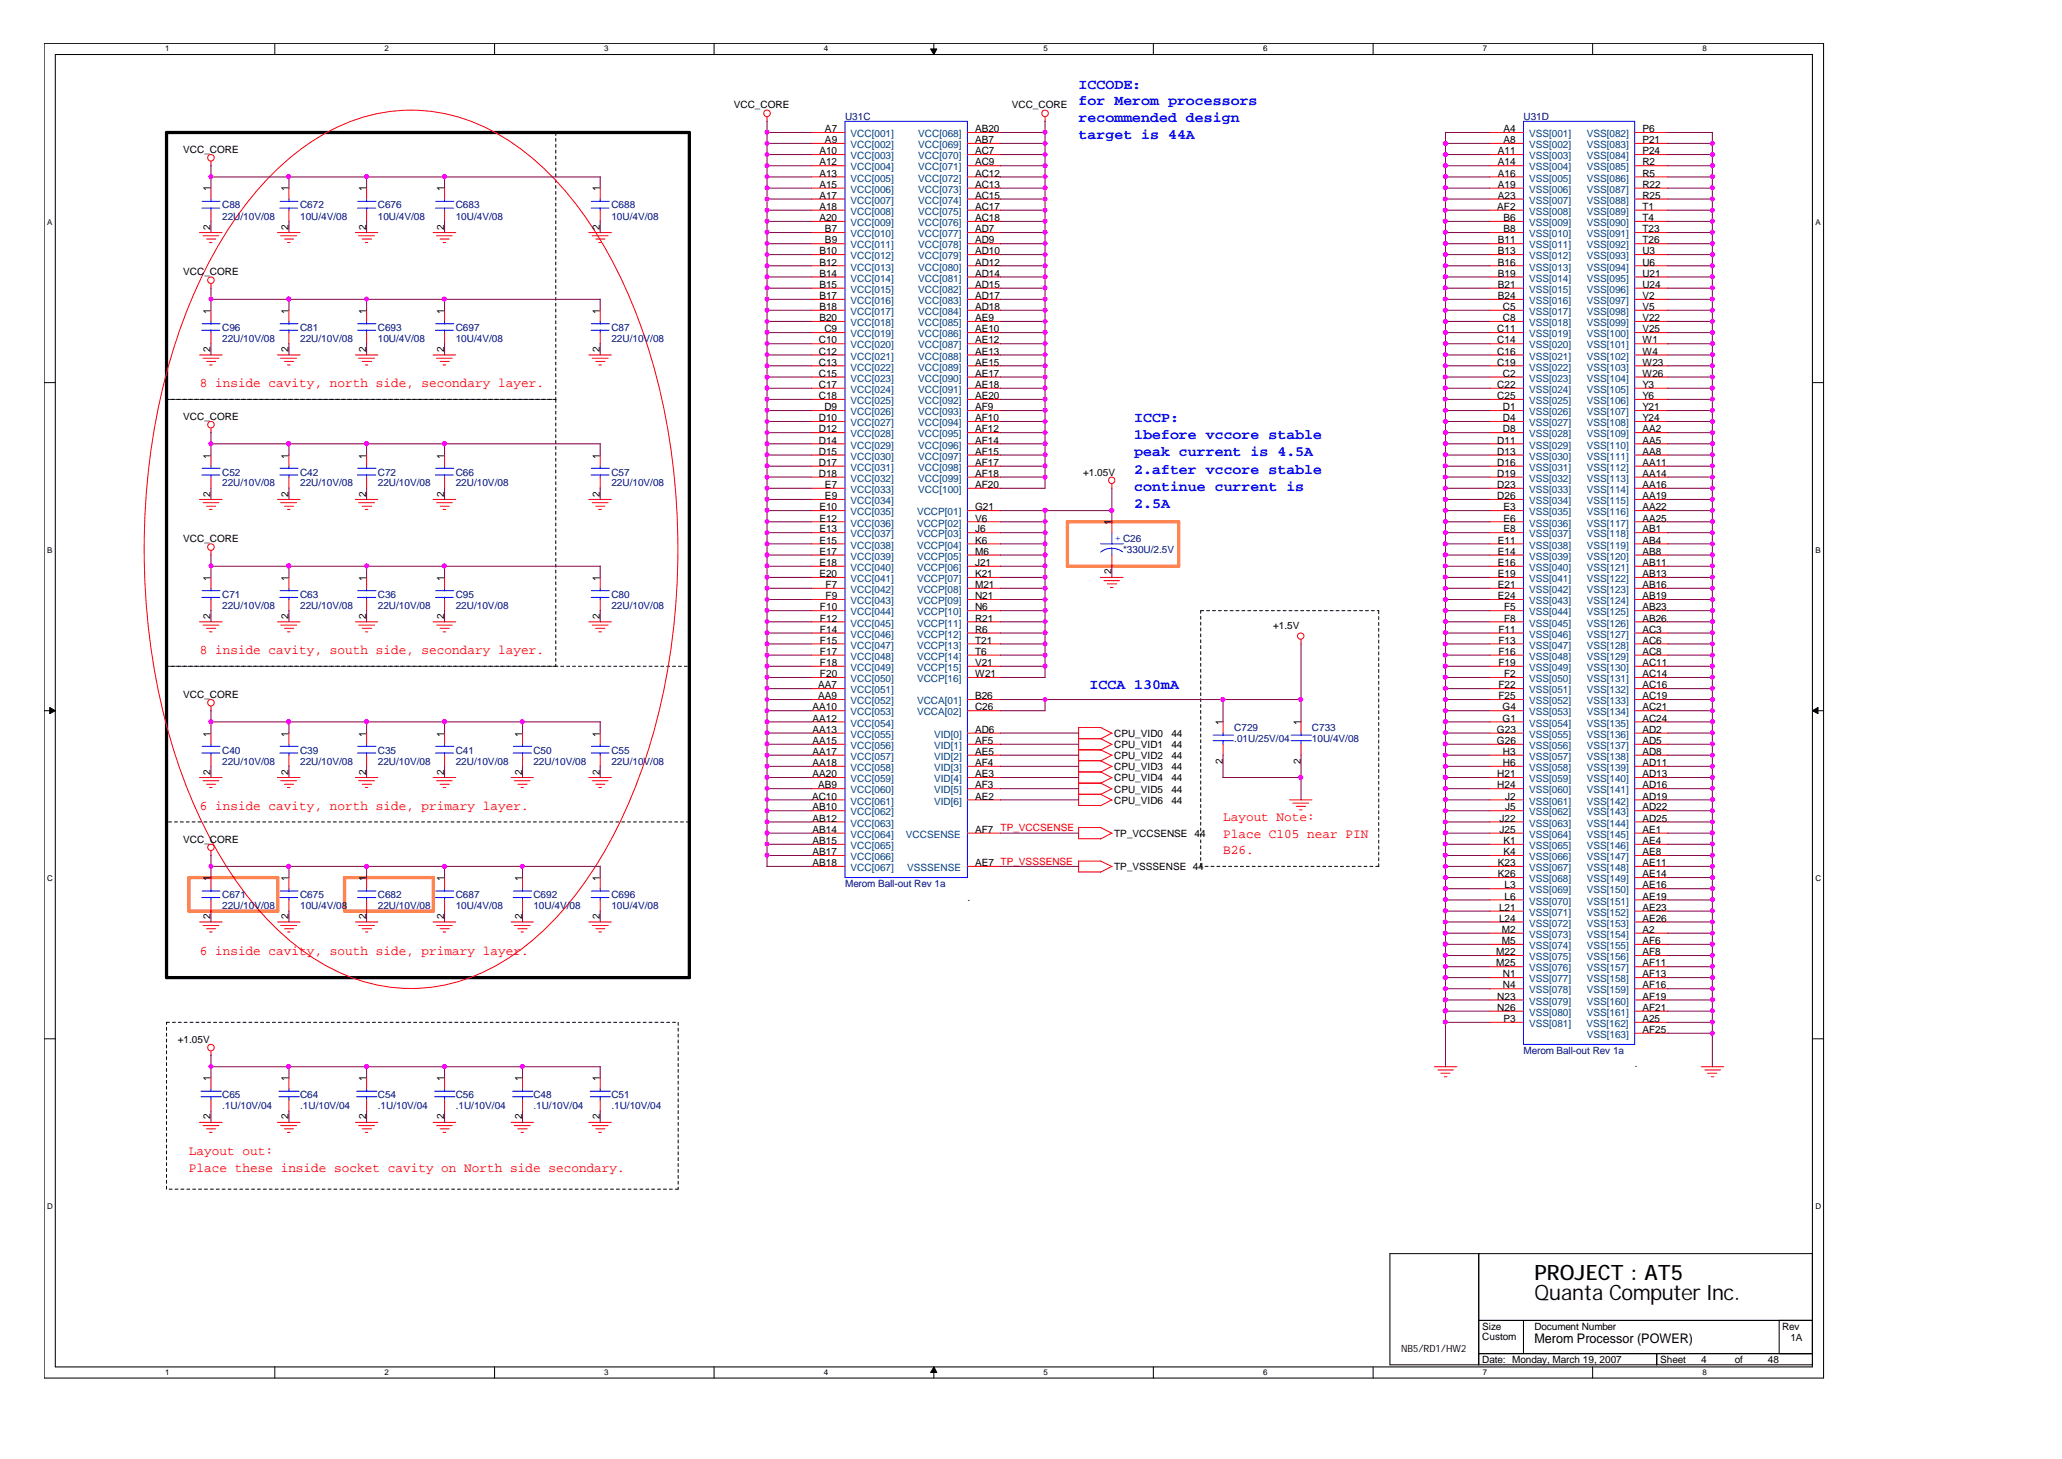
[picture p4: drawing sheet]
<svg xmlns="http://www.w3.org/2000/svg" width="297mm" height="210mm" viewBox="0 0 297 210" stroke-linecap="round" stroke-linejoin="round" font-family="sans-serif">
<defs><g id="words">
<g font-size="3">
<text x="220.8" y="184.2">PROJECT : AT5</text>
<text x="220.8" y="187">Quanta Computer Inc.</text>
</g>
<g font-size="2.1" fill="#00f">
<text x="155.2" y="12.8">ICCODE:</text>
<text x="155.2" y="15.2">for Merom processors</text>
<text x="155.2" y="17.6">recommended design</text>
<text x="155.2" y="20">target is 44A</text>
<text x="163.2" y="60.8">ICCP:</text>
<text x="163.2" y="63.2">1before vccore stable</text>
<text x="163.2" y="65.7">peak current is 4.5A</text>
<text x="163.2" y="68.1">2.after vccore stable</text>
<text x="163.2" y="70.6">continue current is</text>
<text x="163.2" y="73">2.5A</text>
<text x="156.8" y="99.2">ICCA 130mA</text>
</g>
<g font-size="1.9" fill="#f00">
<text x="28.7" y="55.7">8 inside cavity, north side, secondary layer.</text>
<text x="28.7" y="94.1">8 inside cavity, south side, secondary layer.</text>
<text x="28.7" y="116.6">6 inside cavity, north side, primary layer.</text>
<text x="176" y="118.1">Layout Note:</text>
<text x="176" y="120.5">Place C105 near PIN</text>
<text x="176" y="122.9">B26.</text>
<text x="28.7" y="137.3">6 inside cavity, south side, primary layer.</text>
<text x="27.2" y="166.1">Layout out:</text>
<text x="27.2" y="168.6">Place these inside socket cavity on North side secondary.</text>
</g>
<text font-size="1.9" x="220.8" y="193.2">Merom Processor (POWER)</text>
<g font-size="1.4">
<text x="105.6" y="15.6">VCC_CORE</text>
<text x="145.6" y="15.6">VCC_CORE</text>
<text x="26.4" y="22">VCC_CORE</text>
<text x="117.9" y="22.2">A10</text>
<text x="117.9" y="23.8">A12</text>
<text x="118.7" y="19">A7</text>
<text x="118.7" y="20.6">A9</text>
<text x="140.3" y="19">AB20</text>
<text x="140.3" y="20.6">AB7</text>
<text x="140.3" y="22.2">AC7</text>
<text x="140.3" y="23.8">AC9</text>
<text x="215.5" y="22.2">A11</text>
<text x="215.5" y="23.8">A14</text>
<text x="216.3" y="20.6">A8</text>
<text x="216.3" y="19">A4</text>
<text x="236.3" y="19">P6</text>
<text x="236.3" y="20.6">P21</text>
<text x="236.3" y="22.2">P24</text>
<text x="236.3" y="23.8">R2</text>
<text x="30.3" y="27.5" transform="rotate(-90 30.3 27.5)">1</text>
<text x="41.5" y="27.5" transform="rotate(-90 41.5 27.5)">1</text>
<text x="52.7" y="27.5" transform="rotate(-90 52.7 27.5)">1</text>
<text x="63.9" y="27.5" transform="rotate(-90 63.9 27.5)">1</text>
<text x="86.3" y="27.5" transform="rotate(-90 86.3 27.5)">1</text>
<text x="117.9" y="25.4">A13</text>
<text x="117.9" y="27">A15</text>
<text x="117.9" y="28.6">A17</text>
<text x="140.3" y="25.4">AC12</text>
<text x="140.3" y="27">AC13</text>
<text x="140.3" y="28.6">AC15</text>
<text x="215.5" y="25.4">A16</text>
<text x="215.5" y="27">A19</text>
<text x="215.5" y="28.6">A23</text>
<text x="236.3" y="25.4">R5</text>
<text x="236.3" y="27">R22</text>
<text x="236.3" y="28.6">R25</text>
<text x="30.3" y="33" transform="rotate(-90 30.3 33)">2</text>
<text x="41.5" y="33" transform="rotate(-90 41.5 33)">2</text>
<text x="52.7" y="33" transform="rotate(-90 52.7 33)">2</text>
<text x="63.9" y="33" transform="rotate(-90 63.9 33)">2</text>
<text x="86.3" y="33" transform="rotate(-90 86.3 33)">2</text>
<text x="117.9" y="30.2">A18</text>
<text x="117.9" y="31.8">A20</text>
<text x="118.7" y="33.4">B7</text>
<text x="118.7" y="35">B9</text>
<text x="140.3" y="30.2">AC17</text>
<text x="140.3" y="31.8">AC18</text>
<text x="140.3" y="33.4">AD7</text>
<text x="140.3" y="35">AD9</text>
<text x="215.4" y="30.2">AF2</text>
<text x="215.5" y="35">B11</text>
<text x="216.3" y="31.8">B6</text>
<text x="216.3" y="33.4">B8</text>
<text x="236.3" y="30.2">T1</text>
<text x="236.3" y="31.8">T4</text>
<text x="236.3" y="33.4">T23</text>
<text x="236.3" y="35">T26</text>
<text x="26.4" y="39.6">VCC_CORE</text>
<text x="117.9" y="36.6">B10</text>
<text x="117.9" y="38.2">B12</text>
<text x="117.9" y="39.8">B14</text>
<text x="117.9" y="41.4">B15</text>
<text x="140.3" y="36.6">AD10</text>
<text x="140.3" y="38.2">AD12</text>
<text x="140.3" y="39.8">AD14</text>
<text x="140.3" y="41.4">AD15</text>
<text x="215.5" y="36.6">B13</text>
<text x="215.5" y="38.2">B16</text>
<text x="215.5" y="39.8">B19</text>
<text x="215.5" y="41.4">B21</text>
<text x="236.3" y="36.6">U3</text>
<text x="236.3" y="38.2">U6</text>
<text x="236.3" y="39.8">U21</text>
<text x="236.3" y="41.4">U24</text>
<text x="30.3" y="45.1" transform="rotate(-90 30.3 45.1)">1</text>
<text x="41.5" y="45.1" transform="rotate(-90 41.5 45.1)">1</text>
<text x="52.7" y="45.1" transform="rotate(-90 52.7 45.1)">1</text>
<text x="63.9" y="45.1" transform="rotate(-90 63.9 45.1)">1</text>
<text x="86.3" y="45.1" transform="rotate(-90 86.3 45.1)">1</text>
<text x="117.9" y="43">B17</text>
<text x="117.9" y="44.6">B18</text>
<text x="117.9" y="46.2">B20</text>
<text x="118.6" y="47.8">C9</text>
<text x="140.3" y="43">AD17</text>
<text x="140.3" y="44.6">AD18</text>
<text x="140.3" y="46.2">AE9</text>
<text x="140.3" y="47.8">AE10</text>
<text x="215.4" y="47.8">C11</text>
<text x="215.5" y="43">B24</text>
<text x="216.2" y="44.6">C5</text>
<text x="216.2" y="46.2">C8</text>
<text x="236.3" y="43">V2</text>
<text x="236.3" y="44.6">V5</text>
<text x="236.3" y="46.2">V22</text>
<text x="236.3" y="47.8">V25</text>
<text x="30.3" y="50.6" transform="rotate(-90 30.3 50.6)">2</text>
<text x="41.5" y="50.6" transform="rotate(-90 41.5 50.6)">2</text>
<text x="52.7" y="50.6" transform="rotate(-90 52.7 50.6)">2</text>
<text x="63.9" y="50.6" transform="rotate(-90 63.9 50.6)">2</text>
<text x="86.3" y="50.6" transform="rotate(-90 86.3 50.6)">2</text>
<text x="117.8" y="49.4">C10</text>
<text x="117.8" y="51">C12</text>
<text x="117.8" y="52.6">C13</text>
<text x="140.3" y="49.4">AE12</text>
<text x="140.3" y="51">AE13</text>
<text x="140.3" y="52.6">AE15</text>
<text x="215.4" y="49.4">C14</text>
<text x="215.4" y="51">C16</text>
<text x="215.4" y="52.6">C19</text>
<text x="236.3" y="49.4">W1</text>
<text x="236.3" y="51">W4</text>
<text x="236.3" y="52.6">W23</text>
<text x="117.8" y="54.2">C15</text>
<text x="117.8" y="55.8">C17</text>
<text x="117.8" y="57.4">C18</text>
<text x="118.6" y="59">D9</text>
<text x="140.3" y="54.2">AE17</text>
<text x="140.3" y="55.8">AE18</text>
<text x="140.3" y="57.4">AE20</text>
<text x="140.3" y="59">AF9</text>
<text x="215.4" y="55.8">C22</text>
<text x="215.4" y="57.4">C25</text>
<text x="216.2" y="54.2">C2</text>
<text x="216.2" y="59">D1</text>
<text x="236.3" y="54.2">W26</text>
<text x="236.3" y="55.8">Y3</text>
<text x="236.3" y="59">Y21</text>
<text x="236.3" y="57.4">Y6</text>
<text x="26.4" y="60.4">VCC_CORE</text>
<text x="30.3" y="66" transform="rotate(-90 30.3 66)">1</text>
<text x="41.5" y="66" transform="rotate(-90 41.5 66)">1</text>
<text x="52.7" y="66" transform="rotate(-90 52.7 66)">1</text>
<text x="63.9" y="66" transform="rotate(-90 63.9 66)">1</text>
<text x="86.3" y="66" transform="rotate(-90 86.3 66)">1</text>
<text x="117.8" y="60.6">D10</text>
<text x="117.8" y="62.2">D12</text>
<text x="117.8" y="63.8">D14</text>
<text x="117.8" y="65.4">D15</text>
<text x="140.3" y="60.6">AF10</text>
<text x="140.3" y="62.2">AF12</text>
<text x="140.3" y="63.8">AF14</text>
<text x="140.3" y="65.4">AF15</text>
<text x="215.4" y="63.8">D11</text>
<text x="215.4" y="65.4">D13</text>
<text x="216.2" y="60.6">D4</text>
<text x="216.2" y="62.2">D8</text>
<text x="236.3" y="60.6">Y24</text>
<text x="236.3" y="62.2">AA2</text>
<text x="236.3" y="63.8">AA5</text>
<text x="236.3" y="65.4">AA8</text>
<text x="30.3" y="71.4" transform="rotate(-90 30.3 71.4)">2</text>
<text x="41.5" y="71.4" transform="rotate(-90 41.5 71.4)">2</text>
<text x="52.7" y="71.4" transform="rotate(-90 52.7 71.4)">2</text>
<text x="63.9" y="71.4" transform="rotate(-90 63.9 71.4)">2</text>
<text x="86.3" y="71.4" transform="rotate(-90 86.3 71.4)">2</text>
<text x="117.8" y="67">D17</text>
<text x="117.8" y="68.6">D18</text>
<text x="118.7" y="70.2">E7</text>
<text x="118.7" y="71.8">E9</text>
<text x="140.3" y="67">AF17</text>
<text x="140.3" y="68.6">AF18</text>
<text x="140.3" y="70.2">AF20</text>
<text x="155.8" y="68.4">+1.05V</text>
<text x="215.4" y="67">D16</text>
<text x="215.4" y="68.6">D19</text>
<text x="215.4" y="70.2">D23</text>
<text x="215.4" y="71.8">D26</text>
<text x="236.3" y="67">AA11</text>
<text x="236.3" y="68.6">AA14</text>
<text x="236.3" y="70.2">AA16</text>
<text x="236.3" y="71.8">AA19</text>
<text x="26.4" y="78">VCC_CORE</text>
<text x="117.9" y="73.4">E10</text>
<text x="117.9" y="75">E12</text>
<text x="117.9" y="76.6">E13</text>
<text x="140.3" y="76.6">J6</text>
<text x="140.3" y="73.4">G21</text>
<text x="140.3" y="75">V6</text>
<text x="159.9" y="75.5" transform="rotate(-90 159.9 75.5)">1</text>
<text x="216.3" y="73.4">E3</text>
<text x="216.3" y="75">E6</text>
<text x="216.3" y="76.6">E8</text>
<text x="236.3" y="73.4">AA22</text>
<text x="236.3" y="75">AA25</text>
<text x="236.3" y="76.6">AB1</text>
<text x="30.3" y="83.5" transform="rotate(-90 30.3 83.5)">1</text>
<text x="41.5" y="83.5" transform="rotate(-90 41.5 83.5)">1</text>
<text x="52.7" y="83.5" transform="rotate(-90 52.7 83.5)">1</text>
<text x="63.9" y="83.5" transform="rotate(-90 63.9 83.5)">1</text>
<text x="86.3" y="83.5" transform="rotate(-90 86.3 83.5)">1</text>
<text x="117.9" y="78.2">E15</text>
<text x="117.9" y="79.8">E17</text>
<text x="117.9" y="81.4">E18</text>
<text x="117.9" y="83">E20</text>
<text x="140.3" y="78.2">K6</text>
<text x="140.3" y="79.8">M6</text>
<text x="140.3" y="81.4">J21</text>
<text x="140.3" y="83">K21</text>
<text x="159.9" y="82.6" transform="rotate(-90 159.9 82.6)">2</text>
<text x="215.5" y="78.2">E11</text>
<text x="215.5" y="79.8">E14</text>
<text x="215.5" y="81.4">E16</text>
<text x="215.5" y="83">E19</text>
<text x="236.3" y="78.2">AB4</text>
<text x="236.3" y="79.8">AB8</text>
<text x="236.3" y="81.4">AB11</text>
<text x="236.3" y="83">AB13</text>
<text x="30.3" y="89" transform="rotate(-90 30.3 89)">2</text>
<text x="41.5" y="89" transform="rotate(-90 41.5 89)">2</text>
<text x="52.7" y="89" transform="rotate(-90 52.7 89)">2</text>
<text x="63.9" y="89" transform="rotate(-90 63.9 89)">2</text>
<text x="86.3" y="89" transform="rotate(-90 86.3 89)">2</text>
<text x="118" y="87.8">F10</text>
<text x="118" y="89.4">F12</text>
<text x="118.8" y="84.6">F7</text>
<text x="118.8" y="86.2">F9</text>
<text x="140.3" y="84.6">M21</text>
<text x="140.3" y="86.2">N21</text>
<text x="140.3" y="87.8">N6</text>
<text x="140.3" y="89.4">R21</text>
<text x="215.5" y="84.6">E21</text>
<text x="215.5" y="86.2">E24</text>
<text x="216.4" y="87.8">F5</text>
<text x="216.4" y="89.4">F8</text>
<text x="236.3" y="84.6">AB16</text>
<text x="236.3" y="86.2">AB19</text>
<text x="236.3" y="87.8">AB23</text>
<text x="236.3" y="89.4">AB26</text>
<text x="118" y="91">F14</text>
<text x="118" y="92.6">F15</text>
<text x="118" y="94.2">F17</text>
<text x="118" y="95.8">F18</text>
<text x="140.3" y="91">R6</text>
<text x="140.3" y="92.6">T21</text>
<text x="140.3" y="94.2">T6</text>
<text x="140.3" y="95.8">V21</text>
<text x="183.2" y="90.5">+1.5V</text>
<text x="215.6" y="91">F11</text>
<text x="215.6" y="92.6">F13</text>
<text x="215.6" y="94.2">F16</text>
<text x="215.6" y="95.8">F19</text>
<text x="236.3" y="91">AC3</text>
<text x="236.3" y="92.6">AC6</text>
<text x="236.3" y="94.2">AC8</text>
<text x="236.3" y="95.8">AC11</text>
<text x="26.4" y="100.4">VCC_CORE</text>
<text x="117.7" y="99">AA7</text>
<text x="117.7" y="100.6">AA9</text>
<text x="118" y="97.4">F20</text>
<text x="140.3" y="100.6">B26</text>
<text x="140.3" y="97.4">W21</text>
<text x="215.6" y="99">F22</text>
<text x="215.6" y="100.6">F25</text>
<text x="216.4" y="97.4">F2</text>
<text x="236.3" y="97.4">AC14</text>
<text x="236.3" y="99">AC16</text>
<text x="236.3" y="100.6">AC19</text>
<text x="30.3" y="106" transform="rotate(-90 30.3 106)">1</text>
<text x="41.5" y="106" transform="rotate(-90 41.5 106)">1</text>
<text x="52.7" y="106" transform="rotate(-90 52.7 106)">1</text>
<text x="63.9" y="106" transform="rotate(-90 63.9 106)">1</text>
<text x="75.1" y="106" transform="rotate(-90 75.1 106)">1</text>
<text x="86.3" y="106" transform="rotate(-90 86.3 106)">1</text>
<text x="116.9" y="102.2">AA10</text>
<text x="116.9" y="103.8">AA12</text>
<text x="116.9" y="105.4">AA13</text>
<text x="116.9" y="107">AA15</text>
<text x="140.3" y="105.4">AD6</text>
<text x="140.3" y="107">AF5</text>
<text x="140.3" y="102.2">C26</text>
<text x="160.3" y="107.6">CPU_VID1</text>
<text x="160.3" y="106">CPU_VID0</text>
<text x="168.5" y="107.6">44</text>
<text x="168.5" y="106">44</text>
<text x="175.9" y="104.4" transform="rotate(-90 175.9 104.4)">1</text>
<text x="187.2" y="104.4" transform="rotate(-90 187.2 104.4)">1</text>
<text x="215.4" y="105.4">G23</text>
<text x="215.4" y="107">G26</text>
<text x="216.2" y="102.2">G4</text>
<text x="216.2" y="103.8">G1</text>
<text x="236.3" y="102.2">AC21</text>
<text x="236.3" y="103.8">AC24</text>
<text x="236.3" y="105.4">AD2</text>
<text x="236.3" y="107">AD5</text>
<text x="30.3" y="111.4" transform="rotate(-90 30.3 111.4)">2</text>
<text x="41.5" y="111.4" transform="rotate(-90 41.5 111.4)">2</text>
<text x="52.7" y="111.4" transform="rotate(-90 52.7 111.4)">2</text>
<text x="63.9" y="111.4" transform="rotate(-90 63.9 111.4)">2</text>
<text x="75.1" y="111.4" transform="rotate(-90 75.1 111.4)">2</text>
<text x="86.3" y="111.4" transform="rotate(-90 86.3 111.4)">2</text>
<text x="116.9" y="108.6">AA17</text>
<text x="116.9" y="110.2">AA18</text>
<text x="116.9" y="111.8">AA20</text>
<text x="117.7" y="113.4">AB9</text>
<text x="140.3" y="108.6">AE5</text>
<text x="140.3" y="110.2">AF4</text>
<text x="140.3" y="111.8">AE3</text>
<text x="140.3" y="113.4">AF3</text>
<text x="160.3" y="109.2">CPU_VID2</text>
<text x="160.3" y="110.8">CPU_VID3</text>
<text x="160.3" y="112.4">CPU_VID4</text>
<text x="168.5" y="109.2">44</text>
<text x="168.5" y="110.8">44</text>
<text x="168.5" y="112.4">44</text>
<text x="175.9" y="109.9" transform="rotate(-90 175.9 109.9)">2</text>
<text x="187.2" y="109.9" transform="rotate(-90 187.2 109.9)">2</text>
<text x="215.4" y="111.8">H21</text>
<text x="215.4" y="113.4">H24</text>
<text x="216.2" y="108.6">H3</text>
<text x="216.2" y="110.2">H6</text>
<text x="236.3" y="108.6">AD8</text>
<text x="236.3" y="110.2">AD11</text>
<text x="236.3" y="111.8">AD13</text>
<text x="236.3" y="113.4">AD16</text>
<text x="116.8" y="115">AC10</text>
<text x="116.9" y="116.6">AB10</text>
<text x="116.9" y="118.2">AB12</text>
<text x="116.9" y="119.8">AB14</text>
<text x="140.3" y="119.8">AF7</text>
<text x="140.3" y="115">AE2</text>
<text x="160.3" y="115.6">CPU_VID6</text>
<text x="160.3" y="114">CPU_VID5</text>
<text x="168.5" y="115.6">44</text>
<text x="168.5" y="114">44</text>
<text x="215.8" y="118.2">J22</text>
<text x="215.8" y="119.8">J25</text>
<text x="216.6" y="115">J2</text>
<text x="216.6" y="116.6">J5</text>
<text x="236.3" y="115">AD19</text>
<text x="236.3" y="116.6">AD22</text>
<text x="236.3" y="118.2">AD25</text>
<text x="236.3" y="119.8">AE1</text>
<text x="26.4" y="121.2">VCC_CORE</text>
<text x="116.9" y="121.4">AB15</text>
<text x="116.9" y="123">AB17</text>
<text x="116.9" y="124.6">AB18</text>
<text x="140.3" y="124.6">AE7 TP_VSSSENSE</text>
<text x="160.3" y="120.4">TP_VCCSENSE 44</text>
<text x="160.3" y="125.2">TP_VSSSENSE 44</text>
<text x="215.5" y="124.6">K23</text>
<text x="216.3" y="121.4">K1</text>
<text x="216.3" y="123">K4</text>
<text x="236.3" y="124.6">AE11</text>
<text x="236.3" y="121.4">AE4</text>
<text x="236.3" y="123">AE8</text>
<text x="30.3" y="126.8" transform="rotate(-90 30.3 126.8)">1</text>
<text x="41.5" y="126.8" transform="rotate(-90 41.5 126.8)">1</text>
<text x="52.7" y="126.8" transform="rotate(-90 52.7 126.8)">1</text>
<text x="63.9" y="126.8" transform="rotate(-90 63.9 126.8)">1</text>
<text x="75.1" y="126.8" transform="rotate(-90 75.1 126.8)">1</text>
<text x="86.3" y="126.8" transform="rotate(-90 86.3 126.8)">1</text>
<text x="139.2" y="129.6">.</text>
<text x="215.5" y="126.2">K26</text>
<text x="215.7" y="131">L21</text>
<text x="216.5" y="127.8">L3</text>
<text x="216.5" y="129.4">L6</text>
<text x="236.3" y="131">AE23</text>
<text x="236.3" y="129.4">AE19</text>
<text x="236.3" y="126.2">AE14</text>
<text x="236.3" y="127.8">AE16</text>
<text x="30.3" y="132.3" transform="rotate(-90 30.3 132.3)">2</text>
<text x="41.5" y="132.3" transform="rotate(-90 41.5 132.3)">2</text>
<text x="52.7" y="132.3" transform="rotate(-90 52.7 132.3)">2</text>
<text x="63.9" y="132.3" transform="rotate(-90 63.9 132.3)">2</text>
<text x="75.1" y="132.3" transform="rotate(-90 75.1 132.3)">2</text>
<text x="86.3" y="132.3" transform="rotate(-90 86.3 132.3)">2</text>
<text x="215.3" y="137.4">M22</text>
<text x="215.7" y="132.6">L24</text>
<text x="216.1" y="134.2">M2</text>
<text x="216.1" y="135.8">M5</text>
<text x="236.3" y="137.4">AF8</text>
<text x="236.3" y="135.8">AF6</text>
<text x="236.3" y="134.2">A2</text>
<text x="236.3" y="132.6">AE26</text>
<text x="215.3" y="139">M25</text>
<text x="215.4" y="143.8">N23</text>
<text x="216.2" y="140.6">N1</text>
<text x="216.2" y="142.2">N4</text>
<text x="236.3" y="143.8">AF19</text>
<text x="236.3" y="142.2">AF16</text>
<text x="236.3" y="140.6">AF13</text>
<text x="236.3" y="139">AF11</text>
<text x="215.4" y="145.4">N26</text>
<text x="216.3" y="147">P3</text>
<text x="236.3" y="147">A25</text>
<text x="236.3" y="145.4">AF21</text>
<text x="236.3" y="148.6">AF25</text>
<text x="25.6" y="150">+1.05V</text>
<text x="30.3" y="155.5" transform="rotate(-90 30.3 155.5)">1</text>
<text x="41.5" y="155.5" transform="rotate(-90 41.5 155.5)">1</text>
<text x="52.7" y="155.5" transform="rotate(-90 52.7 155.5)">1</text>
<text x="63.9" y="155.5" transform="rotate(-90 63.9 155.5)">1</text>
<text x="75.1" y="155.5" transform="rotate(-90 75.1 155.5)">1</text>
<text x="86.3" y="155.5" transform="rotate(-90 86.3 155.5)">1</text>
<text x="235.2" y="153.6">.</text>
<text x="30.3" y="161.1" transform="rotate(-90 30.3 161.1)">2</text>
<text x="41.5" y="161.1" transform="rotate(-90 41.5 161.1)">2</text>
<text x="52.7" y="161.1" transform="rotate(-90 52.7 161.1)">2</text>
<text x="63.9" y="161.1" transform="rotate(-90 63.9 161.1)">2</text>
<text x="75.1" y="161.1" transform="rotate(-90 75.1 161.1)">2</text>
<text x="86.3" y="161.1" transform="rotate(-90 86.3 161.1)">2</text>
<text x="213.3" y="191.3">Size</text>
<text x="220.8" y="191.3">Document Number</text>
<text x="256.4" y="191.3">Rev</text>
<text x="201.6" y="194.5">NB5/RD1/HW2</text>
<text x="213.3" y="192.8">Custom</text>
<text x="213.3" y="196.1">Date: Monday, March 19, 2007</text>
<text x="238.9" y="196.1">Sheet</text>
<text x="244.8" y="196.1">4</text>
<text x="249.6" y="196.1">of</text>
<text x="254.4" y="196.1">48</text>
<text x="257.6" y="192.9">1A</text>
</g>
<g font-size="1.4" fill="#000080">
<text x="121.6" y="17.2">U31C</text>
<text x="219.2" y="17.2">U31D</text>
<text x="32" y="30">C88</text>
<text x="43.2" y="30">C672</text>
<text x="54.4" y="30">C676</text>
<text x="65.6" y="30">C683</text>
<text x="88" y="30">C688</text>
<text x="32" y="31.6">22U/10V/08</text>
<text x="43.2" y="31.6">10U/4V/08</text>
<text x="54.4" y="31.6">10U/4V/08</text>
<text x="65.6" y="31.6">10U/4V/08</text>
<text x="88" y="31.6">10U/4V/08</text>
<text x="32" y="47.6">C96</text>
<text x="43.2" y="47.6">C81</text>
<text x="54.4" y="47.6">C693</text>
<text x="65.6" y="47.6">C697</text>
<text x="88" y="47.6">C87</text>
<text x="32" y="49.2">22U/10V/08</text>
<text x="43.2" y="49.2">22U/10V/08</text>
<text x="54.4" y="49.2">10U/4V/08</text>
<text x="65.6" y="49.2">10U/4V/08</text>
<text x="88" y="49.2">22U/10V/08</text>
<text x="32" y="68.4">C52</text>
<text x="32" y="70">22U/10V/08</text>
<text x="43.2" y="68.4">C42</text>
<text x="43.2" y="70">22U/10V/08</text>
<text x="54.4" y="68.4">C72</text>
<text x="54.4" y="70">22U/10V/08</text>
<text x="65.6" y="68.4">C66</text>
<text x="65.6" y="70">22U/10V/08</text>
<text x="88" y="68.4">C57</text>
<text x="88" y="70">22U/10V/08</text>
<text x="161.6" y="79.6">*330U/2.5V</text>
<text x="32" y="86">C71</text>
<text x="32" y="87.6">22U/10V/08</text>
<text x="43.2" y="86">C63</text>
<text x="43.2" y="87.6">22U/10V/08</text>
<text x="54.4" y="86">C36</text>
<text x="54.4" y="87.6">22U/10V/08</text>
<text x="65.6" y="86">C95</text>
<text x="65.6" y="87.6">22U/10V/08</text>
<text x="88" y="86">C80</text>
<text x="88" y="87.6">22U/10V/08</text>
<text x="177.6" y="105.2">C729</text>
<text x="177.6" y="106.8">.01U/25V/04</text>
<text x="188.8" y="105.2">C733</text>
<text x="188.8" y="106.8">10U/4V/08</text>
<text x="32" y="108.4">C40</text>
<text x="32" y="110">22U/10V/08</text>
<text x="43.2" y="108.4">C39</text>
<text x="43.2" y="110">22U/10V/08</text>
<text x="54.4" y="108.4">C35</text>
<text x="54.4" y="110">22U/10V/08</text>
<text x="65.6" y="108.4">C41</text>
<text x="65.6" y="110">22U/10V/08</text>
<text x="76.8" y="108.4">C50</text>
<text x="76.8" y="110">22U/10V/08</text>
<text x="88" y="108.4">C55</text>
<text x="88" y="110">22U/10V/08</text>
<text x="32" y="129.2">C671</text>
<text x="32" y="130.8">22U/10V/08</text>
<text x="43.2" y="129.2">C675</text>
<text x="43.2" y="130.8">10U/4V/08</text>
<text x="54.4" y="129.2">C682</text>
<text x="54.4" y="130.8">22U/10V/08</text>
<text x="65.6" y="129.2">C687</text>
<text x="65.6" y="130.8">10U/4V/08</text>
<text x="76.8" y="129.2">C692</text>
<text x="76.8" y="130.8">10U/4V/08</text>
<text x="88" y="129.2">C696</text>
<text x="88" y="130.8">10U/4V/08</text>
<text x="121.6" y="127.6">Merom Ball-out Rev 1a</text>
<text x="219.2" y="151.6">Merom Ball-out Rev 1a</text>
<text x="32" y="158">C65</text>
<text x="32" y="159.6">.1U/10V/04</text>
<text x="43.2" y="158">C64</text>
<text x="43.2" y="159.6">.1U/10V/04</text>
<text x="54.4" y="158">C54</text>
<text x="54.4" y="159.6">.1U/10V/04</text>
<text x="65.6" y="158">C56</text>
<text x="65.6" y="159.6">.1U/10V/04</text>
<text x="76.8" y="158">C48</text>
<text x="76.8" y="159.6">.1U/10V/04</text>
<text x="88" y="158">C51</text>
<text x="88" y="159.6">.1U/10V/04</text>
</g>
<g font-size="1.4" fill="#004080">
<text x="122.4" y="19.7">VCC[001]</text>
<text x="122.4" y="21.3">VCC[002]</text>
<text x="122.4" y="22.9">VCC[003]</text>
<text x="132.1" y="19.7">VCC[068]</text>
<text x="132.1" y="21.3">VCC[069]</text>
<text x="132.1" y="22.9">VCC[070]</text>
<text x="220" y="21.3">VSS[002]</text>
<text x="220" y="22.9">VSS[003]</text>
<text x="220" y="19.7">VSS[001]</text>
<text x="228.3" y="19.7">VSS[082]</text>
<text x="228.3" y="21.3">VSS[083]</text>
<text x="228.3" y="22.9">VSS[084]</text>
<text x="122.4" y="24.5">VCC[004]</text>
<text x="122.4" y="26.1">VCC[005]</text>
<text x="122.4" y="27.7">VCC[006]</text>
<text x="122.4" y="29.3">VCC[007]</text>
<text x="132.1" y="24.5">VCC[071]</text>
<text x="132.1" y="26.1">VCC[072]</text>
<text x="132.1" y="27.7">VCC[073]</text>
<text x="132.1" y="29.3">VCC[074]</text>
<text x="220" y="24.5">VSS[004]</text>
<text x="220" y="26.1">VSS[005]</text>
<text x="220" y="27.7">VSS[006]</text>
<text x="220" y="29.3">VSS[007]</text>
<text x="228.3" y="24.5">VSS[085]</text>
<text x="228.3" y="26.1">VSS[086]</text>
<text x="228.3" y="27.7">VSS[087]</text>
<text x="228.3" y="29.3">VSS[088]</text>
<text x="122.4" y="30.9">VCC[008]</text>
<text x="122.4" y="32.5">VCC[009]</text>
<text x="122.4" y="34.1">VCC[010]</text>
<text x="122.4" y="35.7">VCC[011]</text>
<text x="132.1" y="30.9">VCC[075]</text>
<text x="132.1" y="32.5">VCC[076]</text>
<text x="132.1" y="34.1">VCC[077]</text>
<text x="132.1" y="35.7">VCC[078]</text>
<text x="220" y="30.9">VSS[008]</text>
<text x="220" y="32.5">VSS[009]</text>
<text x="220" y="34.1">VSS[010]</text>
<text x="220" y="35.7">VSS[011]</text>
<text x="228.3" y="30.9">VSS[089]</text>
<text x="228.3" y="32.5">VSS[090]</text>
<text x="228.3" y="34.1">VSS[091]</text>
<text x="228.3" y="35.7">VSS[092]</text>
<text x="122.4" y="37.3">VCC[012]</text>
<text x="122.4" y="38.9">VCC[013]</text>
<text x="122.4" y="40.5">VCC[014]</text>
<text x="132.1" y="37.3">VCC[079]</text>
<text x="132.1" y="38.9">VCC[080]</text>
<text x="132.1" y="40.5">VCC[081]</text>
<text x="220" y="37.3">VSS[012]</text>
<text x="220" y="38.9">VSS[013]</text>
<text x="220" y="40.5">VSS[014]</text>
<text x="228.3" y="37.3">VSS[093]</text>
<text x="228.3" y="38.9">VSS[094]</text>
<text x="228.3" y="40.5">VSS[095]</text>
<text x="122.4" y="42.1">VCC[015]</text>
<text x="122.4" y="43.7">VCC[016]</text>
<text x="122.4" y="45.3">VCC[017]</text>
<text x="122.4" y="46.9">VCC[018]</text>
<text x="132.1" y="42.1">VCC[082]</text>
<text x="132.1" y="43.7">VCC[083]</text>
<text x="132.1" y="45.3">VCC[084]</text>
<text x="132.1" y="46.9">VCC[085]</text>
<text x="220" y="42.1">VSS[015]</text>
<text x="220" y="43.7">VSS[016]</text>
<text x="220" y="45.3">VSS[017]</text>
<text x="220" y="46.9">VSS[018]</text>
<text x="228.3" y="42.1">VSS[096]</text>
<text x="228.3" y="43.7">VSS[097]</text>
<text x="228.3" y="45.3">VSS[098]</text>
<text x="228.3" y="46.9">VSS[099]</text>
<text x="122.4" y="48.5">VCC[019]</text>
<text x="122.4" y="50.1">VCC[020]</text>
<text x="122.4" y="51.7">VCC[021]</text>
<text x="122.4" y="53.3">VCC[022]</text>
<text x="132.1" y="48.5">VCC[086]</text>
<text x="132.1" y="50.1">VCC[087]</text>
<text x="132.1" y="51.7">VCC[088]</text>
<text x="132.1" y="53.3">VCC[089]</text>
<text x="220" y="48.5">VSS[019]</text>
<text x="220" y="50.1">VSS[020]</text>
<text x="220" y="51.7">VSS[021]</text>
<text x="220" y="53.3">VSS[022]</text>
<text x="228.3" y="48.5">VSS[100]</text>
<text x="228.3" y="50.1">VSS[101]</text>
<text x="228.3" y="51.7">VSS[102]</text>
<text x="228.3" y="53.3">VSS[103]</text>
<text x="122.4" y="54.9">VCC[023]</text>
<text x="122.4" y="56.5">VCC[024]</text>
<text x="122.4" y="58.1">VCC[025]</text>
<text x="122.4" y="59.7">VCC[026]</text>
<text x="132.1" y="54.9">VCC[090]</text>
<text x="132.1" y="56.5">VCC[091]</text>
<text x="132.1" y="58.1">VCC[092]</text>
<text x="132.1" y="59.7">VCC[093]</text>
<text x="220" y="54.9">VSS[023]</text>
<text x="220" y="56.5">VSS[024]</text>
<text x="220" y="58.1">VSS[025]</text>
<text x="220" y="59.7">VSS[026]</text>
<text x="228.3" y="54.9">VSS[104]</text>
<text x="228.3" y="56.5">VSS[105]</text>
<text x="228.3" y="59.7">VSS[107]</text>
<text x="228.3" y="58.1">VSS[106]</text>
<text x="122.4" y="61.3">VCC[027]</text>
<text x="122.4" y="62.9">VCC[028]</text>
<text x="122.4" y="64.5">VCC[029]</text>
<text x="132.1" y="61.3">VCC[094]</text>
<text x="132.1" y="62.9">VCC[095]</text>
<text x="132.1" y="64.5">VCC[096]</text>
<text x="220" y="61.3">VSS[027]</text>
<text x="220" y="62.9">VSS[028]</text>
<text x="220" y="64.5">VSS[029]</text>
<text x="228.3" y="61.3">VSS[108]</text>
<text x="228.3" y="62.9">VSS[109]</text>
<text x="228.3" y="64.5">VSS[110]</text>
<text x="122.4" y="66.1">VCC[030]</text>
<text x="122.4" y="67.7">VCC[031]</text>
<text x="122.4" y="69.3">VCC[032]</text>
<text x="122.4" y="70.9">VCC[033]</text>
<text x="132.1" y="66.1">VCC[097]</text>
<text x="132.1" y="67.7">VCC[098]</text>
<text x="132.1" y="69.3">VCC[099]</text>
<text x="132.1" y="70.9">VCC[100]</text>
<text x="220" y="66.1">VSS[030]</text>
<text x="220" y="67.7">VSS[031]</text>
<text x="220" y="69.3">VSS[032]</text>
<text x="220" y="70.9">VSS[033]</text>
<text x="228.3" y="66.1">VSS[111]</text>
<text x="228.3" y="67.7">VSS[112]</text>
<text x="228.3" y="69.3">VSS[113]</text>
<text x="228.3" y="70.9">VSS[114]</text>
<text x="122.4" y="72.5">VCC[034]</text>
<text x="122.4" y="74.1">VCC[035]</text>
<text x="122.4" y="75.7">VCC[036]</text>
<text x="122.4" y="77.3">VCC[037]</text>
<text x="132" y="74.1">VCCP[01]</text>
<text x="132" y="75.7">VCCP[02]</text>
<text x="132" y="77.3">VCCP[03]</text>
<text x="220" y="72.5">VSS[034]</text>
<text x="220" y="74.1">VSS[035]</text>
<text x="220" y="75.7">VSS[036]</text>
<text x="220" y="77.3">VSS[037]</text>
<text x="228.3" y="72.5">VSS[115]</text>
<text x="228.3" y="74.1">VSS[116]</text>
<text x="228.3" y="75.7">VSS[117]</text>
<text x="228.3" y="77.3">VSS[118]</text>
<text x="122.4" y="78.9">VCC[038]</text>
<text x="122.4" y="80.5">VCC[039]</text>
<text x="122.4" y="82.1">VCC[040]</text>
<text x="122.4" y="83.7">VCC[041]</text>
<text x="132" y="78.9">VCCP[04]</text>
<text x="132" y="80.5">VCCP[05]</text>
<text x="132" y="82.1">VCCP[06]</text>
<text x="132" y="83.7">VCCP[07]</text>
<text x="220" y="78.9">VSS[038]</text>
<text x="220" y="80.5">VSS[039]</text>
<text x="220" y="82.1">VSS[040]</text>
<text x="220" y="83.7">VSS[041]</text>
<text x="228.3" y="78.9">VSS[119]</text>
<text x="228.3" y="80.5">VSS[120]</text>
<text x="228.3" y="82.1">VSS[121]</text>
<text x="228.3" y="83.7">VSS[122]</text>
<text x="122.4" y="85.3">VCC[042]</text>
<text x="122.4" y="86.9">VCC[043]</text>
<text x="122.4" y="88.5">VCC[044]</text>
<text x="132" y="85.3">VCCP[08]</text>
<text x="132" y="86.9">VCCP[09]</text>
<text x="132" y="88.5">VCCP[10]</text>
<text x="220" y="85.3">VSS[042]</text>
<text x="220" y="86.9">VSS[043]</text>
<text x="220" y="88.5">VSS[044]</text>
<text x="228.3" y="85.3">VSS[123]</text>
<text x="228.3" y="86.9">VSS[124]</text>
<text x="228.3" y="88.5">VSS[125]</text>
<text x="122.4" y="90.1">VCC[045]</text>
<text x="122.4" y="91.8">VCC[046]</text>
<text x="122.4" y="93.3">VCC[047]</text>
<text x="122.4" y="94.9">VCC[048]</text>
<text x="132" y="90.1">VCCP[11]</text>
<text x="132" y="91.8">VCCP[12]</text>
<text x="132" y="93.3">VCCP[13]</text>
<text x="132" y="94.9">VCCP[14]</text>
<text x="220" y="90.1">VSS[045]</text>
<text x="220" y="91.8">VSS[046]</text>
<text x="220" y="93.3">VSS[047]</text>
<text x="220" y="94.9">VSS[048]</text>
<text x="228.3" y="90.1">VSS[126]</text>
<text x="228.3" y="91.8">VSS[127]</text>
<text x="228.3" y="93.3">VSS[128]</text>
<text x="228.3" y="94.9">VSS[129]</text>
<text x="122.4" y="96.5">VCC[049]</text>
<text x="122.4" y="98.1">VCC[050]</text>
<text x="122.4" y="99.8">VCC[051]</text>
<text x="122.4" y="101.3">VCC[052]</text>
<text x="132" y="101.3">VCCA[01]</text>
<text x="132" y="96.5">VCCP[15]</text>
<text x="132" y="98.1">VCCP[16]</text>
<text x="220" y="96.5">VSS[049]</text>
<text x="220" y="98.1">VSS[050]</text>
<text x="220" y="99.8">VSS[051]</text>
<text x="220" y="101.3">VSS[052]</text>
<text x="228.3" y="96.5">VSS[130]</text>
<text x="228.3" y="98.1">VSS[131]</text>
<text x="228.3" y="99.8">VSS[132]</text>
<text x="228.3" y="101.3">VSS[133]</text>
<text x="122.4" y="102.9">VCC[053]</text>
<text x="122.4" y="104.5">VCC[054]</text>
<text x="122.4" y="106.1">VCC[055]</text>
<text x="122.4" y="107.8">VCC[056]</text>
<text x="132" y="102.9">VCCA[02]</text>
<text x="134.4" y="106.1">VID[0]</text>
<text x="134.4" y="107.8">VID[1]</text>
<text x="220" y="102.9">VSS[053]</text>
<text x="220" y="104.5">VSS[054]</text>
<text x="220" y="106.1">VSS[055]</text>
<text x="220" y="107.8">VSS[056]</text>
<text x="228.3" y="102.9">VSS[134]</text>
<text x="228.3" y="104.5">VSS[135]</text>
<text x="228.3" y="106.1">VSS[136]</text>
<text x="228.3" y="107.8">VSS[137]</text>
<text x="122.4" y="109.3">VCC[057]</text>
<text x="122.4" y="110.9">VCC[058]</text>
<text x="122.4" y="112.5">VCC[059]</text>
<text x="134.4" y="109.3">VID[2]</text>
<text x="134.4" y="110.9">VID[3]</text>
<text x="134.4" y="112.5">VID[4]</text>
<text x="220" y="109.3">VSS[057]</text>
<text x="220" y="110.9">VSS[058]</text>
<text x="220" y="112.5">VSS[059]</text>
<text x="228.3" y="109.3">VSS[138]</text>
<text x="228.3" y="110.9">VSS[139]</text>
<text x="228.3" y="112.5">VSS[140]</text>
<text x="122.4" y="114.1">VCC[060]</text>
<text x="122.4" y="115.8">VCC[061]</text>
<text x="122.4" y="117.3">VCC[062]</text>
<text x="122.4" y="118.9">VCC[063]</text>
<text x="134.4" y="114.1">VID[5]</text>
<text x="134.4" y="115.8">VID[6]</text>
<text x="220" y="114.1">VSS[060]</text>
<text x="220" y="115.8">VSS[061]</text>
<text x="220" y="117.3">VSS[062]</text>
<text x="220" y="118.9">VSS[063]</text>
<text x="228.3" y="114.1">VSS[141]</text>
<text x="228.3" y="115.8">VSS[142]</text>
<text x="228.3" y="117.3">VSS[143]</text>
<text x="228.3" y="118.9">VSS[144]</text>
<text x="122.4" y="120.5">VCC[064]</text>
<text x="122.4" y="122.1">VCC[065]</text>
<text x="122.4" y="123.8">VCC[066]</text>
<text x="122.4" y="125.3">VCC[067]</text>
<text x="130.3" y="120.5">VCCSENSE</text>
<text x="130.5" y="125.3">VSSSENSE</text>
<text x="220" y="120.5">VSS[064]</text>
<text x="220" y="122.1">VSS[065]</text>
<text x="220" y="123.8">VSS[066]</text>
<text x="220" y="125.3">VSS[067]</text>
<text x="228.3" y="125.3">VSS[148]</text>
<text x="228.3" y="120.5">VSS[145]</text>
<text x="228.3" y="122.1">VSS[146]</text>
<text x="228.3" y="123.8">VSS[147]</text>
<text x="220" y="126.9">VSS[068]</text>
<text x="220" y="128.5">VSS[069]</text>
<text x="220" y="130.1">VSS[070]</text>
<text x="220" y="131.8">VSS[071]</text>
<text x="228.3" y="131.8">VSS[152]</text>
<text x="228.3" y="130.1">VSS[151]</text>
<text x="228.3" y="126.9">VSS[149]</text>
<text x="228.3" y="128.5">VSS[150]</text>
<text x="220" y="133.3">VSS[072]</text>
<text x="220" y="134.9">VSS[073]</text>
<text x="220" y="136.5">VSS[074]</text>
<text x="228.3" y="136.5">VSS[155]</text>
<text x="228.3" y="134.9">VSS[154]</text>
<text x="228.3" y="133.3">VSS[153]</text>
<text x="220" y="138.1">VSS[075]</text>
<text x="220" y="139.8">VSS[076]</text>
<text x="220" y="141.3">VSS[077]</text>
<text x="220" y="142.9">VSS[078]</text>
<text x="228.3" y="142.9">VSS[159]</text>
<text x="228.3" y="141.3">VSS[158]</text>
<text x="228.3" y="139.8">VSS[157]</text>
<text x="228.3" y="138.1">VSS[156]</text>
<text x="220" y="144.5">VSS[079]</text>
<text x="220" y="146.1">VSS[080]</text>
<text x="220" y="147.8">VSS[081]</text>
<text x="228.3" y="147.8">VSS[162]</text>
<text x="228.3" y="146.1">VSS[161]</text>
<text x="228.3" y="144.5">VSS[160]</text>
<text x="228.3" y="149.3">VSS[163]</text>
</g>
<text font-size="1.4" fill="#00f" x="160.4" y="77.8">+ C26</text>
<text font-size="1.4" fill="#f00" x="144" y="119.6">TP_VCCSENSE</text>
<g font-size="1.1">
<text x="23.7" y="7.4">1</text>
<text x="55.3" y="7.4">2</text>
<text x="87" y="7.4">3</text>
<text x="118.5" y="7.4">4</text>
<text x="150.2" y="7.4">5</text>
<text x="181.7" y="7.4">6</text>
<text x="213.4" y="7.4">7</text>
<text x="244.9" y="7.4">8</text>
<text x="6.8" y="32.4">A</text>
<text x="261.2" y="32.4">A</text>
<text x="6.8" y="79.6">B</text>
<text x="261.2" y="79.6">B</text>
<text x="6.8" y="126.8">C</text>
<text x="261.2" y="126.8">C</text>
<text x="6.8" y="174">D</text>
<text x="261.2" y="174">D</text>
<text x="23.7" y="197.8">1</text>
<text x="55.3" y="197.8">2</text>
<text x="87" y="197.8">3</text>
<text x="118.5" y="197.8">4</text>
<text x="150.2" y="197.8">5</text>
<text x="181.7" y="197.8">6</text>
<text x="213.4" y="197.8">7</text>
<text x="244.9" y="197.8">8</text>
</g>
</g></defs>
<g fill="none" stroke="#000" stroke-width=".14">
<path d="M6.3 6.2h256.1v192.1h-256.1zM8 7.8h252.8v188.9h-252.8zM39.5 6.2v1.6M71.2 6.2v1.6M102.7 6.2v1.6M134.4 6.2v1.6M165.9 6.2v1.6M197.6 6.2v1.6M229.2 6.2v1.6M6.3 55h1.7M260.8 55h1.6M6.3 102.2h1.7"/>
<path d="M260.8 102.2h1.6M6.3 149.5h1.7M260.8 149.5h1.6M39.5 196.7v1.6M71.2 196.7v1.6M102.7 196.7v1.6M134.4 196.7v1.6M165.9 196.7v1.6M197.6 196.7v1.6M212.8 190h48M212.8 180.4v16M212.8 194.7h48"/>
<path d="M219.2 190v4.7M229.2 196.7v1.6M238.4 194.7v1.7M256 190v4.7M260.8 180.4h-60.8v16h60.8"/>
</g>
<g fill="#000" stroke="#000" stroke-width=".14">
<path d="M133.9 7h.9l-.4 .8z" fill-rule="evenodd"/>
<path d="M7.2 101.8l.8 .4-.8 .5z" fill-rule="evenodd"/>
<path d="M260.8 102.2l.8-.4v.9z" fill-rule="evenodd"/>
<path d="M134.4 196.7l.4 .8h-.9z" fill-rule="evenodd"/>
</g>
<path d="M24 19.1h75.2v121.5h-75.2z" fill="none" stroke="#000" stroke-width=".47"/>
<g fill="none" stroke="#000" stroke-width=".14" stroke-dasharray=".4">
<path d="M24 19.1h56M80 19.1v38.4M24 57.5v-38.4M24 57.5h56M80 57.5h-56M80 57.5v38.4M24 95.9v-38.4M24 95.9h75.2M80 95.9h-56M99.2 95.9v22.4M172.8 87.9h25.6M198.4 87.9v36.7"/>
<path d="M24 118.3v-22.4M99.2 118.3h-75.2M172.8 124.6v-36.7M198.4 124.6h-25.6M24 147.1h73.6M97.6 147.1v24M24 171.1v-24M97.6 171.1h-73.6"/>
</g>
<path d="M153.6 75.1h16v6.4h-16zM27.2 126.3h12.8v4.8h-12.8zM49.6 126.3h12.8v4.8h-12.8z" fill="none" stroke="#ff8000" stroke-width=".47"/>
<g fill="none" stroke="#f00" stroke-width=".14">
<path d="M110.4 16.8v.7M116.8 19.1h4.8M139.2 19.1h4.8M150.4 16.8v.7M214.4 19.1h4.8M235.2 19.1h4.8M28.7 33.5h3.3M29.2 33.9h2.3M29.7 34.4h1.3M30.1 34.9h.4M30.4 23.2v.7M30.4 27.1v1.5"/>
<path d="M30.4 30.2v1.6M39.8 24.5a29.3 29.3 0 0 1 16.7-8.5 26.2 26.2 0 0 1 19.8 6.5 50.6 50.6 0 0 1 13.2 17.9 91.7 91.7 0 0 1 8 38.6 91.8 91.8 0 0 1-8 38.6 52.3 52.3 0 0 1-13.2 17.9 27.2 27.2 0 0 1-17.2 6.7 26.6 26.6 0 0 1-17.2-6.7 50.6 50.6 0 0 1-13.2-17.9 91.9 91.9 0 0 1-8-38.6 91.8 91.8 0 0 1 8-38.6 53.9 53.9 0 0 1 11.1-15.9zM39.9 33.5h3.3M40.4 33.9h2.3M40.9 34.4h1.3M41.4 34.9h.3M41.6 27.1v1.5M41.6 30.2v1.6M51.1 33.5h3.3M51.6 33.9h2.3M52.1 34.4h1.4M52.6 34.9h.3"/>
<path d="M52.7 27.1v1.5M52.7 30.2v1.6M62.3 33.5h3.3M62.8 33.9h2.3M63.3 34.4h1.3M63.8 34.9h.3M64 27.1v1.5M64 30.2v1.6M84.7 33.5h3.3M85.2 33.9h2.3M85.7 34.4h1.3M86.1 34.9h.4"/>
<path d="M86.4 27.1v1.5M86.4 30.2v1.6M116.8 33.5h4.8M116.8 20.6h4.8M116.8 22.2h4.8M116.8 23.8h4.8M116.8 25.5h4.8M116.8 27.1h4.8M116.8 28.6h4.8M116.8 30.2h4.8M116.8 31.8h4.8M116.8 35.1h4.8"/>
<path d="M116.8 36.6h4.8M116.8 38.2h4.8M116.8 39.8h4.8M139.2 33.5h4.8M139.2 20.6h4.8M139.2 22.2h4.8M139.2 23.8h4.8M139.2 25.5h4.8M139.2 27.1h4.8M139.2 28.6h4.8M139.2 30.2h4.8M139.2 31.8h4.8"/>
<path d="M139.2 35.1h4.8M139.2 36.6h4.8M139.2 38.2h4.8M139.2 39.8h4.8M214.4 33.5h4.8M214.4 20.6h4.8M214.4 22.2h4.8M214.4 23.8h4.8M214.4 25.5h4.8M214.4 27.1h4.8M214.4 28.6h4.8M214.4 30.2h4.8"/>
<path d="M214.4 31.8h4.8M214.4 35.1h4.8M214.4 36.6h4.8M214.4 38.2h4.8M214.4 39.8h4.8M235.2 33.5h4.8M235.2 20.6h4.8M235.2 22.2h4.8M235.2 23.8h4.8M235.2 25.5h4.8M235.2 27.1h4.8M235.2 28.6h4.8"/>
<path d="M235.2 30.2h4.8M235.2 31.8h4.8M235.2 35.1h4.8M235.2 36.6h4.8M235.2 38.2h4.8M235.2 39.8h4.8M28.7 51.1h3.3M29.2 51.5h2.3M29.7 52h1.3M30.1 52.5h.4M30.4 40.8v.7M30.4 44.6v1.6"/>
<path d="M30.4 47.9v1.6M39.9 51.1h3.3M40.4 51.5h2.3M40.9 52h1.3M41.4 52.5h.3M41.6 44.6v1.6M41.6 47.9v1.6M51.1 51.1h3.3M51.6 51.5h2.3M52.1 52h1.4M52.6 52.5h.3M52.7 44.6v1.6"/>
<path d="M52.7 47.9v1.6M62.3 51.1h3.3M62.8 51.5h2.3M63.3 52h1.3M63.8 52.5h.3M64 44.6v1.6M64 47.9v1.6M84.7 51.1h3.3M85.2 51.5h2.3M85.7 52h1.3M86.1 52.5h.4M86.4 44.6v1.6"/>
<path d="M86.4 47.9v1.6M116.8 51.1h4.8M116.8 41.5h4.8M116.8 43.1h4.8M116.8 44.6h4.8M116.8 46.2h4.8M116.8 47.9h4.8M116.8 49.5h4.8M116.8 52.6h4.8M116.8 54.2h4.8M116.8 55.9h4.8M116.8 57.5h4.8"/>
<path d="M116.8 59.1h4.8M139.2 51.1h4.8M139.2 41.5h4.8M139.2 43.1h4.8M139.2 44.6h4.8M139.2 46.2h4.8M139.2 47.9h4.8M139.2 49.5h4.8M139.2 52.6h4.8M139.2 54.2h4.8M139.2 55.9h4.8M139.2 57.5h4.8"/>
<path d="M139.2 59.1h4.8M214.4 51.1h4.8M214.4 41.5h4.8M214.4 43.1h4.8M214.4 44.6h4.8M214.4 46.2h4.8M214.4 47.9h4.8M214.4 49.5h4.8M214.4 52.6h4.8M214.4 54.2h4.8M214.4 55.9h4.8M214.4 57.5h4.8"/>
<path d="M214.4 59.1h4.8M235.2 51.1h4.8M235.2 41.5h4.8M235.2 43.1h4.8M235.2 44.6h4.8M235.2 46.2h4.8M235.2 47.9h4.8M235.2 49.5h4.8M235.2 52.6h4.8M235.2 54.2h4.8M235.2 55.9h4.8M235.2 57.5h4.8"/>
<path d="M235.2 59.1h4.8M28.7 71.9h3.3M29.2 72.3h2.3M29.7 72.8h1.3M30.1 73.3h.4M30.4 61.6v.7M30.4 65.5v1.6M30.4 68.6v1.6M30.4 79.2v.7M39.9 71.9h3.3M40.4 72.3h2.3M40.9 72.8h1.3"/>
<path d="M41.4 73.3h.3M41.6 65.5v1.6M41.6 68.6v1.6M51.1 71.9h3.3M51.6 72.3h2.3M52.1 72.8h1.4M52.6 73.3h.3M52.7 65.5v1.6M52.7 68.6v1.6M62.3 71.9h3.3M62.8 72.3h2.3M63.3 72.8h1.3"/>
<path d="M63.8 73.3h.3M64 65.5v1.6M64 68.6v1.6M84.7 71.9h3.3M85.2 72.3h2.3M85.7 72.8h1.3M86.1 73.3h.4M86.4 65.5v1.6M86.4 68.6v1.6M116.8 71.9h4.8M116.8 60.6h4.8M116.8 62.2h4.8"/>
<path d="M116.8 63.9h4.8M116.8 65.5h4.8M116.8 67.1h4.8M116.8 68.6h4.8M116.8 70.2h4.8M116.8 73.5h4.8M116.8 75.1h4.8M116.8 76.6h4.8M116.8 78.2h4.8M116.8 79.9h4.8M139.2 60.6h4.8M139.2 62.2h4.8"/>
<path d="M139.2 63.9h4.8M139.2 65.5h4.8M139.2 67.1h4.8M139.2 68.6h4.8M139.2 70.2h4.8M139.2 73.5h4.8M139.2 75.1h4.8M139.2 76.6h4.8M139.2 78.2h4.8M139.2 79.9h4.8M160 69.6v.7M160 75.1v1.5"/>
<path d="M160 79.9v1.6M214.4 71.9h4.8M214.4 60.6h4.8M214.4 62.2h4.8M214.4 63.9h4.8M214.4 65.5h4.8M214.4 67.1h4.8M214.4 68.6h4.8M214.4 70.2h4.8M214.4 73.5h4.8M214.4 75.1h4.8M214.4 76.6h4.8"/>
<path d="M214.4 78.2h4.8M214.4 79.9h4.8M235.2 71.9h4.8M235.2 60.6h4.8M235.2 62.2h4.8M235.2 63.9h4.8M235.2 65.5h4.8M235.2 67.1h4.8M235.2 68.6h4.8M235.2 70.2h4.8M235.2 73.5h4.8M235.2 75.1h4.8"/>
<path d="M235.2 76.6h4.8M235.2 78.2h4.8M235.2 79.9h4.8M28.7 89.5h3.3M29.2 89.9h2.3M29.7 90.4h1.3M30.1 90.9h.4M30.4 83.1v1.5M30.4 86.2v1.7M39.9 89.5h3.3M40.4 89.9h2.3M40.9 90.4h1.3"/>
<path d="M41.4 90.9h.3M41.6 83.1v1.5M41.6 86.2v1.7M51.1 89.5h3.3M51.6 89.9h2.3M52.1 90.4h1.4M52.6 90.9h.3M52.7 83.1v1.5M52.7 86.2v1.7M62.3 89.5h3.3M62.8 89.9h2.3M63.3 90.4h1.3"/>
<path d="M63.8 90.9h.3M64 83.1v1.5M64 86.2v1.7M84.7 89.5h3.3M85.2 89.9h2.3M85.7 90.4h1.3M86.1 90.9h.4M86.4 83.1v1.5M86.4 86.2v1.7M116.8 89.5h4.8M116.8 83.1h4.8M116.8 81.5h4.8"/>
<path d="M116.8 84.6h4.8M116.8 86.2h4.8M116.8 87.9h4.8M116.8 91.1h4.8M116.8 92.6h4.8M116.8 94.2h4.8M116.8 95.9h4.8M116.8 97.5h4.8M116.8 99.1h4.8M139.2 89.5h4.8M139.2 83.1h4.8M139.2 81.5h4.8"/>
<path d="M139.2 84.6h4.8M139.2 86.2h4.8M139.2 87.9h4.8M139.2 91.1h4.8M139.2 92.6h4.8M139.2 94.2h4.8M139.2 95.9h4.8M139.2 97.5h4.8M158.3 83.1h3.3M158.8 83.5h2.3M159.3 84h1.4M159.8 84.5h.3"/>
<path d="M187.2 92v.7M214.4 89.5h4.8M214.4 83.1h4.8M214.4 81.5h4.8M214.4 84.6h4.8M214.4 86.2h4.8M214.4 87.9h4.8M214.4 91.1h4.8M214.4 92.6h4.8M214.4 94.2h4.8M214.4 95.9h4.8M214.4 97.5h4.8"/>
<path d="M214.4 99.1h4.8M235.2 89.5h4.8M235.2 83.1h4.8M235.2 81.5h4.8M235.2 84.6h4.8M235.2 86.2h4.8M235.2 87.9h4.8M235.2 91.1h4.8M235.2 92.6h4.8M235.2 94.2h4.8M235.2 95.9h4.8M235.2 97.5h4.8"/>
<path d="M235.2 99.1h4.8M28.7 111.9h3.3M29.2 112.3h2.3M29.7 112.8h1.3M30.1 113.3h.4M30.4 101.6v.7M30.4 105.5v1.6M30.4 108.6v1.7M39.9 111.9h3.3M40.4 112.3h2.3M40.9 112.8h1.3M41.4 113.3h.3"/>
<path d="M41.6 105.5v1.6M41.6 108.6v1.7M51.1 111.9h3.3M51.6 112.3h2.3M52.1 112.8h1.4M52.6 113.3h.3M52.7 105.5v1.6M52.7 108.6v1.7M62.3 111.9h3.3M62.8 112.3h2.3M63.3 112.8h1.3M63.8 113.3h.3"/>
<path d="M64 105.5v1.6M64 108.6v1.7M73.5 111.9h3.3M74 112.3h2.3M74.5 112.8h1.4M75 113.3h.3M75.2 105.5v1.6M75.2 108.6v1.7M84.7 111.9h3.3M85.2 112.3h2.3M85.7 112.8h1.3M86.1 113.3h.4"/>
<path d="M86.4 105.5v1.6M86.4 108.6v1.7M116.8 111.9h4.8M116.8 115.1h4.8M116.8 100.6h4.8M116.8 102.2h4.8M116.8 103.9h4.8M116.8 105.5h4.8M116.8 107.1h4.8M116.8 108.6h4.8M116.8 110.3h4.8M116.8 113.5h4.8"/>
<path d="M116.8 116.6h4.8M116.8 118.3h4.8M116.8 119.9h4.8M139.2 111.9h4.8M139.2 115.1h4.8M139.2 100.6h4.8M139.2 102.2h4.8M139.2 105.5h4.8M139.2 107.1h4.8M139.2 108.6h4.8M139.2 110.3h4.8M139.2 113.5h4.8"/>
<path d="M139.2 119.9h4.8M155.2 106.3h3.2M155.2 107.9h3.2M155.2 109.4h3.2M155.2 114.3h3.2M155.2 115.9h3.2M155.2 111.1h3.2M155.2 112.7h3.2M155.2 104.6v11.3M155.2 119v1.7M155.2 104.7h3.2M155.2 119.1h3.2"/>
<path d="M158.4 106.3l1.6 .8M158.4 107.9l1.6 .8M158.4 114.3l1.6 .8M158.4 109.4l1.6 .9M158.4 111.1l1.6 .8M158.4 112.7l1.6 .8M158.4 104.7l1.6 .8M158.4 119.1l1.6 .8M160 107.1l-1.7 .8M160 108.6l-1.7 .9M160 115.1l-1.7 .8M160 110.3l-1.7 .8"/>
<path d="M160 111.9l-1.7 .8M160 113.5l-1.7 .8M160 105.5l-1.7 .8M160 119.9l-1.7 .8M176 103.9v1.6M176 107.1v1.5M185.5 115.1h3.3M186 115.5h2.3M186.5 116h1.4M187 116.5h.3M187.2 103.9v1.6M187.2 107.1v1.5"/>
<path d="M214.4 111.9h4.8M214.4 115.1h4.8M214.4 100.6h4.8M214.4 102.2h4.8M214.4 103.9h4.8M214.4 105.5h4.8M214.4 107.1h4.8M214.4 108.6h4.8M214.4 110.3h4.8M214.4 113.5h4.8M214.4 116.6h4.8M214.4 118.3h4.8"/>
<path d="M214.4 119.9h4.8M235.2 111.9h4.8M235.2 115.1h4.8M235.2 100.6h4.8M235.2 102.2h4.8M235.2 103.9h4.8M235.2 105.5h4.8M235.2 107.1h4.8M235.2 108.6h4.8M235.2 110.3h4.8M235.2 113.5h4.8M235.2 116.6h4.8"/>
<path d="M235.2 118.3h4.8M235.2 119.9h4.8M28.7 132.6h3.3M29.2 133.2h2.3M29.7 133.6h1.3M30.1 134.1h.4M30.4 122.4v.7M30.4 126.3v1.6M30.4 129.5v1.6M39.9 132.6h3.3M40.4 133.2h2.3M40.9 133.6h1.3"/>
<path d="M41.4 134.1h.3M41.6 126.3v1.6M41.6 129.5v1.6M51.1 132.6h3.3M51.6 133.2h2.3M52.1 133.6h1.4M52.6 134.1h.3M52.7 126.3v1.6M52.7 129.5v1.6M62.3 132.6h3.3M62.8 133.2h2.3M63.3 133.6h1.3"/>
<path d="M63.8 134.1h.3M64 126.3v1.6M64 129.5v1.6M73.5 132.6h3.3M74 133.2h2.3M74.5 133.6h1.4M75 134.1h.3M75.2 126.3v1.6M75.2 129.5v1.6M84.7 132.6h3.3M85.2 133.2h2.3M85.7 133.6h1.3"/>
<path d="M86.1 134.1h.4M86.4 126.3v1.6M86.4 129.5v1.6M116.8 121.5h4.8M116.8 123.1h4.8M116.8 124.6h4.8M139.2 124.6h4.8M155.2 120.7h3.2M155.2 125.4h3.2M155.2 123.8v1.6M155.2 123.9h3.2M158.4 123.9l1.6 .8"/>
<path d="M160 124.6l-1.7 .9M214.4 132.6h4.8M214.4 121.5h4.8M214.4 123.1h4.8M214.4 124.6h4.8M214.4 126.3h4.8M214.4 127.9h4.8M214.4 129.5h4.8M214.4 131.1h4.8M214.4 134.3h4.8M214.4 135.9h4.8M214.4 137.5h4.8"/>
<path d="M214.4 139.1h4.8M235.2 132.6h4.8M235.2 121.5h4.8M235.2 123.1h4.8M235.2 124.6h4.8M235.2 126.3h4.8M235.2 127.9h4.8M235.2 129.5h4.8M235.2 131.1h4.8M235.2 134.3h4.8M235.2 135.9h4.8M235.2 137.5h4.8"/>
<path d="M235.2 139.1h4.8M30.4 151.2v.7M30.4 155.1v1.5M30.4 158.3v1.6M41.6 155.1v1.5M41.6 158.3v1.6M52.7 155.1v1.5M52.7 158.3v1.6M64 155.1v1.5M64 158.3v1.6M75.2 155.1v1.5M75.2 158.3v1.6"/>
<path d="M86.4 155.1v1.5M86.4 158.3v1.6M206.4 153.5h3.2M206.9 153.9h2.2M207.3 154.4h1.3M207.8 154.9h.4M214.4 140.6h4.8M214.4 142.3h4.8M214.4 143.9h4.8M214.4 145.5h4.8M214.4 147.1h4.8M235.2 140.6h4.8"/>
<path d="M235.2 142.3h4.8M235.2 143.9h4.8M235.2 145.5h4.8M235.2 147.1h4.8M235.2 148.6h4.8M244.8 153.5h3.2M245.3 153.9h2.3M245.7 154.4h1.3M246.2 154.9h.4M28.7 161.5h3.3M29.2 161.9h2.3M29.7 162.4h1.3"/>
<path d="M30.1 162.9h.4M39.9 161.5h3.3M40.4 161.9h2.3M40.9 162.4h1.3M41.4 162.9h.3M51.1 161.5h3.3M51.6 161.9h2.3M52.1 162.4h1.4M52.6 162.9h.3M62.3 161.5h3.3M62.8 161.9h2.3M63.3 162.4h1.3"/>
<path d="M63.8 162.9h.3M73.5 161.5h3.3M74 161.9h2.3M74.5 162.4h1.4M75 162.9h.3M84.7 161.5h3.3M85.2 161.9h2.3M85.7 162.4h1.3M86.1 162.9h.4"/>
<circle cx="110.4" cy="16.3" r=".47"/>
<circle cx="150.4" cy="16.3" r=".47"/>
<circle cx="30.3" cy="22.7" r=".47"/>
<circle cx="30.3" cy="40.3" r=".47"/>
<circle cx="30.3" cy="78.7" r=".47"/>
<circle cx="30.3" cy="61.1" r=".47"/>
<circle cx="159.9" cy="69.1" r=".46"/>
<circle cx="187.2" cy="91.5" r=".46"/>
<circle cx="30.3" cy="101.1" r=".47"/>
<circle cx="30.4" cy="121.9" r=".46"/>
<circle cx="30.3" cy="150.7" r=".47"/>
</g>
<g fill="none" stroke="#00f" stroke-width=".14">
<path d="M121.6 17.5h17.6v108.8h-17.6zM219.2 17.5h16v132.8h-16zM29 29.9h2.6M29.1 29h2.6M30.4 28.6v.4M30.4 29.9v.3M40.3 29.9h2.5M40.3 29h2.6M41.6 28.6v.4M41.6 29.9v.3M51.4 29.9h2.7M51.5 29h2.6"/>
<path d="M52.7 28.6v.4M52.7 29.9v.3M62.7 29.9h2.5M62.7 29h2.6M64 28.6v.4M64 29.9v.3M85 29.9h2.6M85.1 29h2.6M86.4 28.6v.4M86.4 29.9v.3M29 47.5h2.6M29.1 46.6h2.6"/>
<path d="M30.4 46.2v.4M30.4 47.5v.4M40.3 47.5h2.5M40.3 46.6h2.6M41.6 46.2v.4M41.6 47.5v.4M51.4 47.5h2.7M51.5 46.6h2.6M52.7 46.2v.4M52.7 47.5v.4M62.7 47.5h2.5M62.7 46.6h2.6"/>
<path d="M64 46.2v.4M64 47.5v.4M85 47.5h2.6M85.1 46.6h2.6M86.4 46.2v.4M86.4 47.5v.4M29 68.3h2.6M29.1 67.4h2.6M30.4 67.1v.3M30.4 68.3v.3M40.3 68.3h2.5M40.3 67.4h2.6"/>
<path d="M41.6 67.1v.3M41.6 68.3v.3M51.4 68.3h2.7M51.5 67.4h2.6M52.7 67.1v.3M52.7 68.3v.3M62.7 68.3h2.5M62.7 67.4h2.6M64 67.1v.3M64 68.3v.3M85 68.3h2.6M85.1 67.4h2.6"/>
<path d="M86.4 67.1v.3M86.4 68.3v.3M158.4 78.2h3.2M160 76.6v1.7M160 78.9v1M161.5 79.4a2.46 2.46 0 0 0-1.6-.5 2.44 2.44 0 0 0-1.5 .5M29 86h2.6M29.1 85h2.6M30.4 84.6v.4M30.4 85.9v.3M40.3 86h2.5M40.3 85h2.6"/>
<path d="M41.6 84.6v.4M41.6 85.9v.3M51.4 86h2.7M51.5 85h2.6M52.7 84.6v.4M52.7 85.9v.3M62.7 86h2.5M62.7 85h2.6M64 84.6v.4M64 85.9v.3M85 86h2.6M85.1 85h2.6"/>
<path d="M86.4 84.6v.4M86.4 85.9v.3M29 108.3h2.6M29.1 107.4h2.6M30.4 107.1v.3M30.4 108.3v.3M40.3 108.3h2.5M40.3 107.4h2.6M41.6 107.1v.3M41.6 108.3v.3M51.4 108.3h2.7M51.5 107.4h2.6"/>
<path d="M52.7 107.1v.3M52.7 108.3v.3M62.7 108.3h2.5M62.7 107.4h2.6M64 107.1v.3M64 108.3v.3M73.8 108.3h2.7M73.9 107.4h2.6M75.2 107.1v.3M75.2 108.3v.3M85 108.3h2.6M85.1 107.4h2.6"/>
<path d="M86.4 107.1v.3M86.4 108.3v.3M174.5 106.6h3M174.5 105.8h3M176 105.5v.3M176 106.5v.6M185.8 106.6h2.9M185.8 105.8h2.9M187.2 105.5v.3M187.2 106.5v.6M29 129.1h2.6M29.1 128.2h2.6"/>
<path d="M30.4 127.9v.3M30.4 129.1v.4M40.3 129.1h2.5M40.3 128.2h2.6M41.6 127.9v.3M41.6 129.1v.4M51.4 129.1h2.7M51.5 128.2h2.6M52.7 127.9v.3M52.7 129.1v.4M62.7 129.1h2.5M62.7 128.2h2.6"/>
<path d="M64 127.9v.3M64 129.1v.4M73.8 129.1h2.7M73.9 128.2h2.6M75.2 127.9v.3M75.2 129.1v.4M85 129.1h2.6M85.1 128.2h2.6M86.4 127.9v.3M86.4 129.1v.4M28.9 157.8h2.9M28.9 157h2.9"/>
<path d="M30.4 156.6v.4M30.4 157.7v.6M40.1 157.8h3M40.1 157h3M41.6 156.6v.4M41.6 157.7v.6M51.3 157.8h2.9M51.3 157h2.9M52.7 156.6v.4M52.7 157.7v.6M62.5 157.8h2.9M62.5 157h2.9"/>
<path d="M64 156.6v.4M64 157.7v.6M73.7 157.8h3M73.7 157h3M75.2 156.6v.4M75.2 157.7v.6M84.9 157.8h2.9M84.9 157h2.9M86.4 156.6v.4M86.4 157.7v.6"/>
</g>
<g fill="none" stroke="#800040" stroke-width=".14">
<path d="M110.3 19.1h6.5M110.4 17.4v107.2M143.9 19.1h6.5M150.4 17.4v52.8h-6.5M207.9 19.1h6.5M208 19v134.5M239.9 19.1h6.5M246.4 19v134.5M30.3 25.5h56.1M30.4 23.8v3.3M30.4 31.8v1.7M41.6 25.4v1.7"/>
<path d="M41.6 31.8v1.7M52.7 25.4v1.7M52.7 31.8v1.7M64 25.4v1.7M64 31.8v1.7M86.4 25.4v1.7M86.4 31.8v1.7M110.3 20.6h6.5M110.3 30.2h6.5M110.3 23.8h6.5M110.3 25.5h6.5M110.3 27.1h6.5"/>
<path d="M110.3 28.6h6.5M110.3 22.2h6.5M110.3 33.5h6.5M110.3 35.1h6.5M110.3 38.2h6.5M110.3 39.8h6.5M110.3 36.6h6.5M110.3 31.8h6.5M143.9 20.6h6.5M143.9 30.2h6.5M143.9 23.8h6.5M143.9 25.5h6.5"/>
<path d="M143.9 27.1h6.5M143.9 28.6h6.5M143.9 22.2h6.5M143.9 33.5h6.5M143.9 35.1h6.5M143.9 38.2h6.5M143.9 39.8h6.5M143.9 36.6h6.5M143.9 31.8h6.5M207.9 20.6h6.5M207.9 30.2h6.5M207.9 23.8h6.5"/>
<path d="M207.9 25.5h6.5M207.9 27.1h6.5M207.9 28.6h6.5M207.9 22.2h6.5M207.9 33.5h6.5M207.9 35.1h6.5M207.9 38.2h6.5M207.9 39.8h6.5M207.9 36.6h6.5M207.9 31.8h6.5M239.9 20.6h6.5M239.9 30.2h6.5"/>
<path d="M239.9 23.8h6.5M239.9 25.5h6.5M239.9 27.1h6.5M239.9 28.6h6.5M239.9 22.2h6.5M239.9 33.5h6.5M239.9 35.1h6.5M239.9 38.2h6.5M239.9 39.8h6.5M239.9 36.6h6.5M239.9 31.8h6.5M30.3 43.1h56.1"/>
<path d="M30.4 41.4v3.2M30.4 49.4v1.7M41.6 43v1.6M41.6 49.4v1.7M52.7 43v1.6M52.7 49.4v1.7M64 43v1.6M64 49.4v1.7M86.4 43v1.6M86.4 49.4v1.7M110.3 47.9h6.5M110.3 57.5h6.5"/>
<path d="M110.3 59.1h6.5M110.3 55.9h6.5M110.3 54.2h6.5M110.3 52.6h6.5M110.3 49.5h6.5M110.3 51.1h6.5M110.3 46.2h6.5M110.3 44.6h6.5M110.3 41.5h6.5M110.3 43.1h6.5M143.9 47.9h6.5M143.9 57.5h6.5"/>
<path d="M143.9 59.1h6.5M143.9 55.9h6.5M143.9 54.2h6.5M143.9 52.6h6.5M143.9 49.5h6.5M143.9 51.1h6.5M143.9 46.2h6.5M143.9 44.6h6.5M143.9 41.5h6.5M143.9 43.1h6.5M207.9 47.9h6.5M207.9 57.5h6.5"/>
<path d="M207.9 59.1h6.5M207.9 55.9h6.5M207.9 54.2h6.5M207.9 52.6h6.5M207.9 49.5h6.5M207.9 51.1h6.5M207.9 46.2h6.5M207.9 44.6h6.5M207.9 41.5h6.5M207.9 43.1h6.5M239.9 47.9h6.5M239.9 57.5h6.5"/>
<path d="M239.9 59.1h6.5M239.9 55.9h6.5M239.9 54.2h6.5M239.9 52.6h6.5M239.9 49.5h6.5M239.9 51.1h6.5M239.9 46.2h6.5M239.9 44.6h6.5M239.9 41.5h6.5M239.9 43.1h6.5M30.3 63.9h56.1M30.4 62.2v3.3"/>
<path d="M30.4 70.2v1.7M30.4 79.8v3.3M41.6 63.8v1.7M41.6 70.2v1.7M52.7 63.8v1.7M52.7 70.2v1.7M64 63.8v1.7M64 70.2v1.7M86.4 63.8v1.7M86.4 70.2v1.7M110.3 75.1h6.5M110.3 78.2h6.5"/>
<path d="M110.3 76.6h6.5M110.3 73.5h6.5M110.3 79.9h6.5M110.3 71.9h6.5M110.3 70.2h6.5M110.3 63.9h6.5M110.3 65.5h6.5M110.3 67.1h6.5M110.3 68.6h6.5M110.3 60.6h6.5M110.3 62.2h6.5M143.9 75.1h6.5"/>
<path d="M143.9 78.2h6.5M143.9 76.6h6.5M143.9 73.5h16.1M143.9 79.9h6.5M143.9 63.9h6.5M143.9 65.5h6.5M143.9 67.1h6.5M143.9 68.6h6.5M143.9 60.6h6.5M143.9 62.2h6.5M150.4 73.4v24.1h-6.5M160 70.2v4.9"/>
<path d="M207.9 75.1h6.5M207.9 78.2h6.5M207.9 76.6h6.5M207.9 73.5h6.5M207.9 79.9h6.5M207.9 71.9h6.5M207.9 70.2h6.5M207.9 63.9h6.5M207.9 65.5h6.5M207.9 67.1h6.5M207.9 68.6h6.5M207.9 60.6h6.5"/>
<path d="M207.9 62.2h6.5M239.9 75.1h6.5M239.9 78.2h6.5M239.9 76.6h6.5M239.9 73.5h6.5M239.9 79.9h6.5M239.9 71.9h6.5M239.9 70.2h6.5M239.9 63.9h6.5M239.9 65.5h6.5M239.9 67.1h6.5M239.9 68.6h6.5"/>
<path d="M239.9 60.6h6.5M239.9 62.2h6.5M30.3 81.5h56.1M30.4 87.8v1.7M41.6 81.4v1.7M41.6 87.8v1.7M52.7 81.4v1.7M52.7 87.8v1.7M64 81.4v1.7M64 87.8v1.7M86.4 81.4v1.7M86.4 87.8v1.7"/>
<path d="M110.3 99.1h6.5M110.3 97.5h6.5M110.3 83.1h6.5M110.3 84.6h6.5M110.3 91.1h6.5M110.3 92.6h6.5M110.3 94.2h6.5M110.3 86.2h6.5M110.3 87.9h6.5M110.3 89.5h6.5M110.3 81.5h6.5M110.3 95.9h6.5"/>
<path d="M143.9 83.1h6.5M143.9 84.6h6.5M143.9 91.1h6.5M143.9 92.6h6.5M143.9 94.2h6.5M143.9 86.2h6.5M143.9 87.9h6.5M143.9 89.5h6.5M143.9 81.5h6.5M143.9 95.9h6.5M160 81.4v1.7M187.2 92.6v11.3"/>
<path d="M207.9 99.1h6.5M207.9 97.5h6.5M207.9 83.1h6.5M207.9 84.6h6.5M207.9 91.1h6.5M207.9 92.6h6.5M207.9 94.2h6.5M207.9 86.2h6.5M207.9 87.9h6.5M207.9 89.5h6.5M207.9 81.5h6.5M207.9 95.9h6.5"/>
<path d="M239.9 99.1h6.5M239.9 97.5h6.5M239.9 83.1h6.5M239.9 84.6h6.5M239.9 91.1h6.5M239.9 92.6h6.5M239.9 94.2h6.5M239.9 86.2h6.5M239.9 87.9h6.5M239.9 89.5h6.5M239.9 81.5h6.5M239.9 95.9h6.5"/>
<path d="M30.3 103.9h56.1M30.4 102.2v3.3M30.4 110.2v1.7M41.6 103.8v1.7M41.6 110.2v1.7M52.7 103.8v1.7M52.7 110.2v1.7M64 103.8v1.7M64 110.2v1.7M75.2 103.8v1.7M75.2 110.2v1.7M86.4 103.8v1.7"/>
<path d="M86.4 110.2v1.7M110.3 110.3h6.5M110.3 103.9h6.5M110.3 108.6h6.5M110.3 105.5h6.5M110.3 107.1h6.5M110.3 102.2h6.5M110.3 115.1h6.5M110.3 113.5h6.5M110.3 111.9h6.5M110.3 100.6h6.5M110.3 116.6h6.5"/>
<path d="M110.3 119.9h6.5M110.3 118.3h6.5M143.9 110.3h11.3M143.9 108.6h11.3M143.9 105.5h11.3M143.9 107.1h11.3M143.9 115.1h11.3M143.9 113.5h11.3M143.9 111.9h11.3M143.9 100.6h43.3M143.9 119.9h11.3M150.4 100.6v1.6h-6.5"/>
<path d="M175.9 111.9h11.3M176 100.6v3.3M176 108.6v3.3M187.2 108.6v6.5M207.9 110.3h6.5M207.9 103.9h6.5M207.9 108.6h6.5M207.9 105.5h6.5M207.9 107.1h6.5M207.9 102.2h6.5M207.9 115.1h6.5M207.9 113.5h6.5"/>
<path d="M207.9 111.9h6.5M207.9 100.6h6.5M207.9 116.6h6.5M207.9 119.9h6.5M207.9 118.3h6.5M239.9 110.3h6.5M239.9 103.9h6.5M239.9 108.6h6.5M239.9 105.5h6.5M239.9 107.1h6.5M239.9 102.2h6.5M239.9 115.1h6.5"/>
<path d="M239.9 113.5h6.5M239.9 111.9h6.5M239.9 100.6h6.5M239.9 116.6h6.5M239.9 119.9h6.5M239.9 118.3h6.5M30.3 124.6h56.1M30.4 123v3.3M30.4 131v1.6M41.6 124.6v1.7M41.6 131v1.6M52.7 124.6v1.7"/>
<path d="M52.7 131v1.6M64 124.6v1.7M64 131v1.6M75.2 124.6v1.7M75.2 131v1.6M86.4 124.6v1.7M86.4 131v1.6M110.3 123.1h6.5M110.3 124.6h6.5M110.3 121.5h6.5M143.9 124.6h11.3M207.9 123.1h6.5"/>
<path d="M207.9 132.6h6.5M207.9 139.1h6.5M207.9 129.5h6.5M207.9 135.9h6.5M207.9 127.9h6.5M207.9 137.5h6.5M207.9 134.3h6.5M207.9 126.3h6.5M207.9 131.1h6.5M207.9 124.6h6.5M207.9 121.5h6.5M239.9 123.1h6.5"/>
<path d="M239.9 132.6h6.5M239.9 139.1h6.5M239.9 129.5h6.5M239.9 135.9h6.5M239.9 127.9h6.5M239.9 137.5h6.5M239.9 134.3h6.5M239.9 126.3h6.5M239.9 131.1h6.5M239.9 124.6h6.5M239.9 121.5h6.5M30.3 153.5h56.1"/>
<path d="M30.4 151.8v3.3M30.4 159.8v1.7M41.6 153.4v1.7M41.6 159.8v1.7M52.7 153.4v1.7M52.7 159.8v1.7M64 153.4v1.7M64 159.8v1.7M75.2 153.4v1.7M75.2 159.8v1.7M86.4 153.4v1.7M86.4 159.8v1.7"/>
<path d="M207.9 145.5h6.5M207.9 142.3h6.5M207.9 140.6h6.5M207.9 147.1h6.5M207.9 143.9h6.5M239.9 145.5h6.5M239.9 142.3h6.5M239.9 140.6h6.5M239.9 147.1h6.5M239.9 143.9h6.5M239.9 148.6h6.5"/>
</g>
<g fill="#f0f" stroke="#f0f" stroke-width=".14">
<circle cx="246.4" cy="145.4" r=".3"/>
<circle cx="246.4" cy="118.2" r=".3"/>
<circle cx="246.4" cy="113.4" r=".3"/>
<circle cx="246.4" cy="25.4" r=".3"/>
<circle cx="246.4" cy="20.6" r=".3"/>
<circle cx="246.4" cy="22.2" r=".3"/>
<circle cx="246.4" cy="27" r=".3"/>
<circle cx="246.4" cy="23.8" r=".31"/>
<circle cx="246.4" cy="28.6" r=".3"/>
<circle cx="246.4" cy="33.4" r=".3"/>
<circle cx="246.4" cy="140.6" r=".3"/>
<circle cx="246.4" cy="148.6" r=".3"/>
<circle cx="246.4" cy="142.2" r=".3"/>
<circle cx="246.4" cy="143.8" r=".31"/>
<circle cx="246.4" cy="132.6" r=".3"/>
<circle cx="246.4" cy="139" r=".3"/>
<circle cx="246.4" cy="137.4" r=".3"/>
<circle cx="246.4" cy="134.2" r=".3"/>
<circle cx="246.4" cy="135.8" r=".31"/>
<circle cx="246.4" cy="115" r=".3"/>
<circle cx="246.4" cy="119.8" r=".31"/>
<circle cx="246.4" cy="39.8" r=".31"/>
<circle cx="246.4" cy="35" r=".3"/>
<circle cx="246.4" cy="47.8" r=".31"/>
<circle cx="246.4" cy="46.2" r=".3"/>
<circle cx="246.4" cy="36.6" r=".3"/>
<circle cx="246.4" cy="44.6" r=".3"/>
<circle cx="246.4" cy="41.4" r=".3"/>
<circle cx="246.4" cy="38.2" r=".3"/>
<circle cx="246.4" cy="43" r=".3"/>
<circle cx="246.4" cy="60.6" r=".3"/>
<circle cx="246.4" cy="71.8" r=".31"/>
<circle cx="246.4" cy="65.4" r=".3"/>
<circle cx="246.4" cy="68.6" r=".3"/>
<circle cx="246.4" cy="51" r=".3"/>
<circle cx="246.4" cy="49.4" r=".3"/>
<circle cx="246.4" cy="54.2" r=".3"/>
<circle cx="246.4" cy="62.2" r=".3"/>
<circle cx="246.4" cy="70.2" r=".3"/>
<circle cx="246.4" cy="57.4" r=".3"/>
<circle cx="246.4" cy="52.6" r=".3"/>
<circle cx="246.4" cy="55.8" r=".31"/>
<circle cx="246.4" cy="67" r=".3"/>
<circle cx="246.4" cy="63.8" r=".31"/>
<circle cx="246.4" cy="73.4" r=".3"/>
<circle cx="246.4" cy="59" r=".3"/>
<circle cx="246.4" cy="79.8" r=".31"/>
<circle cx="246.4" cy="87.8" r=".31"/>
<circle cx="246.4" cy="75" r=".3"/>
<circle cx="246.4" cy="94.2" r=".3"/>
<circle cx="246.4" cy="86.2" r=".3"/>
<circle cx="246.4" cy="81.4" r=".3"/>
<circle cx="246.4" cy="78.2" r=".3"/>
<circle cx="246.4" cy="92.6" r=".3"/>
<circle cx="246.4" cy="99" r=".3"/>
<circle cx="246.4" cy="97.4" r=".3"/>
<circle cx="246.4" cy="84.6" r=".3"/>
<circle cx="246.4" cy="76.6" r=".3"/>
<circle cx="246.4" cy="89.4" r=".3"/>
<circle cx="246.4" cy="95.8" r=".31"/>
<circle cx="246.4" cy="83" r=".3"/>
<circle cx="246.4" cy="91" r=".3"/>
<circle cx="246.4" cy="107" r=".3"/>
<circle cx="246.4" cy="108.6" r=".3"/>
<circle cx="246.4" cy="100.6" r=".3"/>
<circle cx="246.4" cy="103.8" r=".31"/>
<circle cx="246.4" cy="116.6" r=".3"/>
<circle cx="246.4" cy="121.4" r=".3"/>
<circle cx="246.4" cy="124.6" r=".3"/>
<circle cx="246.4" cy="105.4" r=".3"/>
<circle cx="246.4" cy="111.8" r=".31"/>
<circle cx="246.4" cy="102.2" r=".3"/>
<circle cx="246.4" cy="110.2" r=".3"/>
<circle cx="246.4" cy="123" r=".3"/>
<circle cx="246.4" cy="129.4" r=".3"/>
<circle cx="246.4" cy="131" r=".3"/>
<circle cx="246.4" cy="126.2" r=".3"/>
<circle cx="246.4" cy="127.8" r=".31"/>
<circle cx="246.4" cy="30.2" r=".3"/>
<circle cx="246.4" cy="31.8" r=".31"/>
<circle cx="246.4" cy="147" r=".3"/>
<circle cx="208" cy="140.6" r=".31"/>
<circle cx="208" cy="137.4" r=".31"/>
<circle cx="208" cy="145.4" r=".31"/>
<circle cx="208" cy="115" r=".31"/>
<circle cx="208" cy="113.4" r=".31"/>
<circle cx="208" cy="95.8" r=".32"/>
<circle cx="208" cy="31.8" r=".32"/>
<circle cx="208" cy="27" r=".31"/>
<circle cx="208" cy="22.2" r=".31"/>
<circle cx="208" cy="25.4" r=".31"/>
<circle cx="208" cy="28.6" r=".31"/>
<circle cx="208" cy="23.8" r=".32"/>
<circle cx="208" cy="20.6" r=".31"/>
<circle cx="208" cy="35" r=".31"/>
<circle cx="208" cy="33.4" r=".31"/>
<circle cx="208" cy="30.2" r=".31"/>
<circle cx="208" cy="36.6" r=".31"/>
<circle cx="208" cy="43" r=".31"/>
<circle cx="208" cy="54.2" r=".31"/>
<circle cx="208" cy="57.4" r=".31"/>
<circle cx="208" cy="44.6" r=".31"/>
<circle cx="208" cy="49.4" r=".31"/>
<circle cx="208" cy="47.8" r=".32"/>
<circle cx="208" cy="39.8" r=".32"/>
<circle cx="208" cy="38.2" r=".31"/>
<circle cx="208" cy="60.6" r=".31"/>
<circle cx="208" cy="51" r=".31"/>
<circle cx="208" cy="46.2" r=".31"/>
<circle cx="208" cy="59" r=".31"/>
<circle cx="208" cy="55.8" r=".32"/>
<circle cx="208" cy="41.4" r=".31"/>
<circle cx="208" cy="52.6" r=".31"/>
<circle cx="208" cy="79.8" r=".32"/>
<circle cx="208" cy="65.4" r=".31"/>
<circle cx="208" cy="68.6" r=".31"/>
<circle cx="208" cy="73.4" r=".31"/>
<circle cx="208" cy="81.4" r=".31"/>
<circle cx="208" cy="71.8" r=".32"/>
<circle cx="208" cy="70.2" r=".31"/>
<circle cx="208" cy="83" r=".31"/>
<circle cx="208" cy="78.2" r=".31"/>
<circle cx="208" cy="62.2" r=".31"/>
<circle cx="208" cy="84.6" r=".31"/>
<circle cx="208" cy="67" r=".31"/>
<circle cx="208" cy="86.2" r=".31"/>
<circle cx="208" cy="63.8" r=".32"/>
<circle cx="208" cy="75" r=".31"/>
<circle cx="208" cy="76.6" r=".31"/>
<circle cx="208" cy="89.4" r=".31"/>
<circle cx="208" cy="92.6" r=".31"/>
<circle cx="208" cy="87.8" r=".32"/>
<circle cx="208" cy="91" r=".31"/>
<circle cx="208" cy="116.6" r=".31"/>
<circle cx="208" cy="118.2" r=".31"/>
<circle cx="208" cy="124.6" r=".31"/>
<circle cx="208" cy="121.4" r=".31"/>
<circle cx="208" cy="129.4" r=".31"/>
<circle cx="208" cy="123" r=".31"/>
<circle cx="208" cy="127.8" r=".32"/>
<circle cx="208" cy="119.8" r=".32"/>
<circle cx="208" cy="126.2" r=".31"/>
<circle cx="208" cy="132.6" r=".31"/>
<circle cx="208" cy="142.2" r=".31"/>
<circle cx="208" cy="139" r=".31"/>
<circle cx="208" cy="135.8" r=".32"/>
<circle cx="208" cy="131" r=".31"/>
<circle cx="208" cy="134.2" r=".31"/>
<circle cx="208" cy="143.8" r=".32"/>
<circle cx="208" cy="147" r=".31"/>
<circle cx="208" cy="103.8" r=".32"/>
<circle cx="208" cy="97.4" r=".31"/>
<circle cx="208" cy="100.6" r=".31"/>
<circle cx="208" cy="99" r=".31"/>
<circle cx="208" cy="102.2" r=".31"/>
<circle cx="208" cy="94.2" r=".31"/>
<circle cx="208" cy="111.8" r=".32"/>
<circle cx="208" cy="105.4" r=".31"/>
<circle cx="208" cy="108.6" r=".31"/>
<circle cx="208" cy="107" r=".31"/>
<circle cx="208" cy="110.2" r=".31"/>
<circle cx="63.9" cy="63.8" r=".32"/>
<circle cx="52.7" cy="63.8" r=".31"/>
<circle cx="41.5" cy="63.8" r=".31"/>
<circle cx="30.3" cy="63.8" r=".31"/>
<circle cx="41.5" cy="25.4" r=".3"/>
<circle cx="64" cy="25.4" r=".31"/>
<circle cx="41.5" cy="43" r=".3"/>
<circle cx="30.4" cy="43" r=".3"/>
<circle cx="75.1" cy="124.6" r=".3"/>
<circle cx="52.7" cy="124.6" r=".3"/>
<circle cx="41.5" cy="124.6" r=".3"/>
<circle cx="30.4" cy="124.6" r=".3"/>
<circle cx="41.5" cy="81.4" r=".3"/>
<circle cx="64" cy="43" r=".31"/>
<circle cx="52.7" cy="43" r=".3"/>
<circle cx="64" cy="81.4" r=".31"/>
<circle cx="52.7" cy="81.4" r=".3"/>
<circle cx="30.4" cy="81.4" r=".3"/>
<circle cx="52.7" cy="25.4" r=".3"/>
<circle cx="30.4" cy="25.4" r=".3"/>
<circle cx="41.5" cy="103.8" r=".31"/>
<circle cx="75.1" cy="103.8" r=".31"/>
<circle cx="52.7" cy="103.8" r=".31"/>
<circle cx="30.3" cy="103.8" r=".31"/>
<circle cx="52.7" cy="153.4" r=".3"/>
<circle cx="64" cy="153.4" r=".31"/>
<circle cx="75.1" cy="153.4" r=".3"/>
<circle cx="30.4" cy="153.4" r=".3"/>
<circle cx="41.5" cy="153.4" r=".3"/>
<circle cx="110.4" cy="119.8" r=".31"/>
<circle cx="110.4" cy="55.8" r=".31"/>
<circle cx="110.4" cy="57.4" r=".3"/>
<circle cx="110.4" cy="118.2" r=".3"/>
<circle cx="110.4" cy="30.2" r=".3"/>
<circle cx="110.4" cy="22.2" r=".3"/>
<circle cx="110.4" cy="38.2" r=".3"/>
<circle cx="110.4" cy="23.8" r=".31"/>
<circle cx="110.4" cy="25.4" r=".3"/>
<circle cx="110.4" cy="35" r=".3"/>
<circle cx="110.4" cy="28.6" r=".3"/>
<circle cx="110.4" cy="20.6" r=".3"/>
<circle cx="110.4" cy="31.8" r=".31"/>
<circle cx="110.4" cy="27" r=".3"/>
<circle cx="110.4" cy="36.6" r=".3"/>
<circle cx="110.4" cy="33.4" r=".3"/>
<circle cx="110.4" cy="19" r=".3"/>
<circle cx="110.4" cy="54.2" r=".3"/>
<circle cx="110.4" cy="47.8" r=".31"/>
<circle cx="110.4" cy="52.6" r=".3"/>
<circle cx="110.4" cy="44.6" r=".3"/>
<circle cx="110.4" cy="39.8" r=".31"/>
<circle cx="110.4" cy="63.8" r=".31"/>
<circle cx="110.4" cy="43" r=".3"/>
<circle cx="110.4" cy="46.2" r=".3"/>
<circle cx="110.4" cy="41.4" r=".3"/>
<circle cx="110.4" cy="49.4" r=".3"/>
<circle cx="110.4" cy="60.6" r=".3"/>
<circle cx="110.4" cy="51" r=".3"/>
<circle cx="110.4" cy="59" r=".3"/>
<circle cx="110.4" cy="62.2" r=".3"/>
<circle cx="110.4" cy="86.2" r=".3"/>
<circle cx="110.4" cy="89.4" r=".3"/>
<circle cx="110.4" cy="70.2" r=".3"/>
<circle cx="110.4" cy="71.8" r=".31"/>
<circle cx="110.4" cy="76.6" r=".3"/>
<circle cx="110.4" cy="81.4" r=".3"/>
<circle cx="110.4" cy="75" r=".3"/>
<circle cx="110.4" cy="78.2" r=".3"/>
<circle cx="110.4" cy="84.6" r=".3"/>
<circle cx="110.4" cy="67" r=".3"/>
<circle cx="110.4" cy="79.8" r=".31"/>
<circle cx="110.4" cy="73.4" r=".3"/>
<circle cx="110.4" cy="65.4" r=".3"/>
<circle cx="110.4" cy="68.6" r=".3"/>
<circle cx="110.4" cy="83" r=".3"/>
<circle cx="110.4" cy="87.8" r=".31"/>
<circle cx="110.4" cy="91" r=".3"/>
<circle cx="110.4" cy="102.2" r=".3"/>
<circle cx="110.4" cy="100.6" r=".3"/>
<circle cx="110.4" cy="113.4" r=".3"/>
<circle cx="110.4" cy="92.6" r=".3"/>
<circle cx="110.4" cy="108.6" r=".3"/>
<circle cx="110.4" cy="110.2" r=".3"/>
<circle cx="110.4" cy="94.2" r=".3"/>
<circle cx="110.4" cy="99" r=".3"/>
<circle cx="110.4" cy="105.4" r=".3"/>
<circle cx="110.4" cy="95.8" r=".31"/>
<circle cx="110.4" cy="103.8" r=".31"/>
<circle cx="110.4" cy="97.4" r=".3"/>
<circle cx="110.4" cy="111.8" r=".31"/>
<circle cx="110.4" cy="107" r=".3"/>
<circle cx="110.4" cy="115" r=".3"/>
<circle cx="110.4" cy="116.6" r=".3"/>
<circle cx="110.4" cy="123" r=".3"/>
<circle cx="110.4" cy="121.4" r=".3"/>
<circle cx="150.4" cy="55.8" r=".31"/>
<circle cx="150.4" cy="57.4" r=".3"/>
<circle cx="150.4" cy="30.2" r=".3"/>
<circle cx="150.4" cy="22.2" r=".3"/>
<circle cx="150.4" cy="38.2" r=".3"/>
<circle cx="150.4" cy="23.8" r=".31"/>
<circle cx="150.4" cy="25.4" r=".3"/>
<circle cx="150.4" cy="35" r=".3"/>
<circle cx="150.4" cy="28.6" r=".3"/>
<circle cx="150.4" cy="20.6" r=".3"/>
<circle cx="150.4" cy="31.8" r=".31"/>
<circle cx="150.4" cy="27" r=".3"/>
<circle cx="150.4" cy="36.6" r=".3"/>
<circle cx="150.4" cy="33.4" r=".3"/>
<circle cx="150.4" cy="19" r=".3"/>
<circle cx="150.4" cy="54.2" r=".3"/>
<circle cx="150.4" cy="47.8" r=".31"/>
<circle cx="150.4" cy="52.6" r=".3"/>
<circle cx="150.4" cy="44.6" r=".3"/>
<circle cx="150.4" cy="39.8" r=".31"/>
<circle cx="150.4" cy="63.8" r=".31"/>
<circle cx="150.4" cy="43" r=".3"/>
<circle cx="150.4" cy="46.2" r=".3"/>
<circle cx="150.4" cy="41.4" r=".3"/>
<circle cx="150.4" cy="49.4" r=".3"/>
<circle cx="150.4" cy="60.6" r=".3"/>
<circle cx="150.4" cy="51" r=".3"/>
<circle cx="150.4" cy="59" r=".3"/>
<circle cx="150.4" cy="62.2" r=".3"/>
<circle cx="150.4" cy="67" r=".3"/>
<circle cx="150.4" cy="65.4" r=".3"/>
<circle cx="150.4" cy="68.6" r=".3"/>
<circle cx="150.4" cy="73.4" r=".3"/>
<circle cx="160" cy="73.4" r=".31"/>
<circle cx="150.4" cy="78.2" r=".3"/>
<circle cx="150.4" cy="75" r=".3"/>
<circle cx="150.4" cy="76.6" r=".3"/>
<circle cx="150.4" cy="86.2" r=".3"/>
<circle cx="150.4" cy="81.4" r=".3"/>
<circle cx="150.4" cy="95.8" r=".31"/>
<circle cx="150.4" cy="91" r=".3"/>
<circle cx="150.4" cy="92.6" r=".3"/>
<circle cx="150.4" cy="87.8" r=".31"/>
<circle cx="150.4" cy="83" r=".3"/>
<circle cx="150.4" cy="79.8" r=".31"/>
<circle cx="150.4" cy="89.4" r=".3"/>
<circle cx="150.4" cy="94.2" r=".3"/>
<circle cx="150.4" cy="84.6" r=".3"/>
<circle cx="176" cy="100.6" r=".31"/>
<circle cx="187.2" cy="100.6" r=".3"/>
<circle cx="187.1" cy="111.8" r=".31"/>
<circle cx="150.4" cy="100.6" r=".3"/>
<circle cx="64" cy="124.6" r=".31"/>
<circle cx="63.9" cy="103.8" r=".32"/>
</g>
<use href="#words"/>
</svg>
